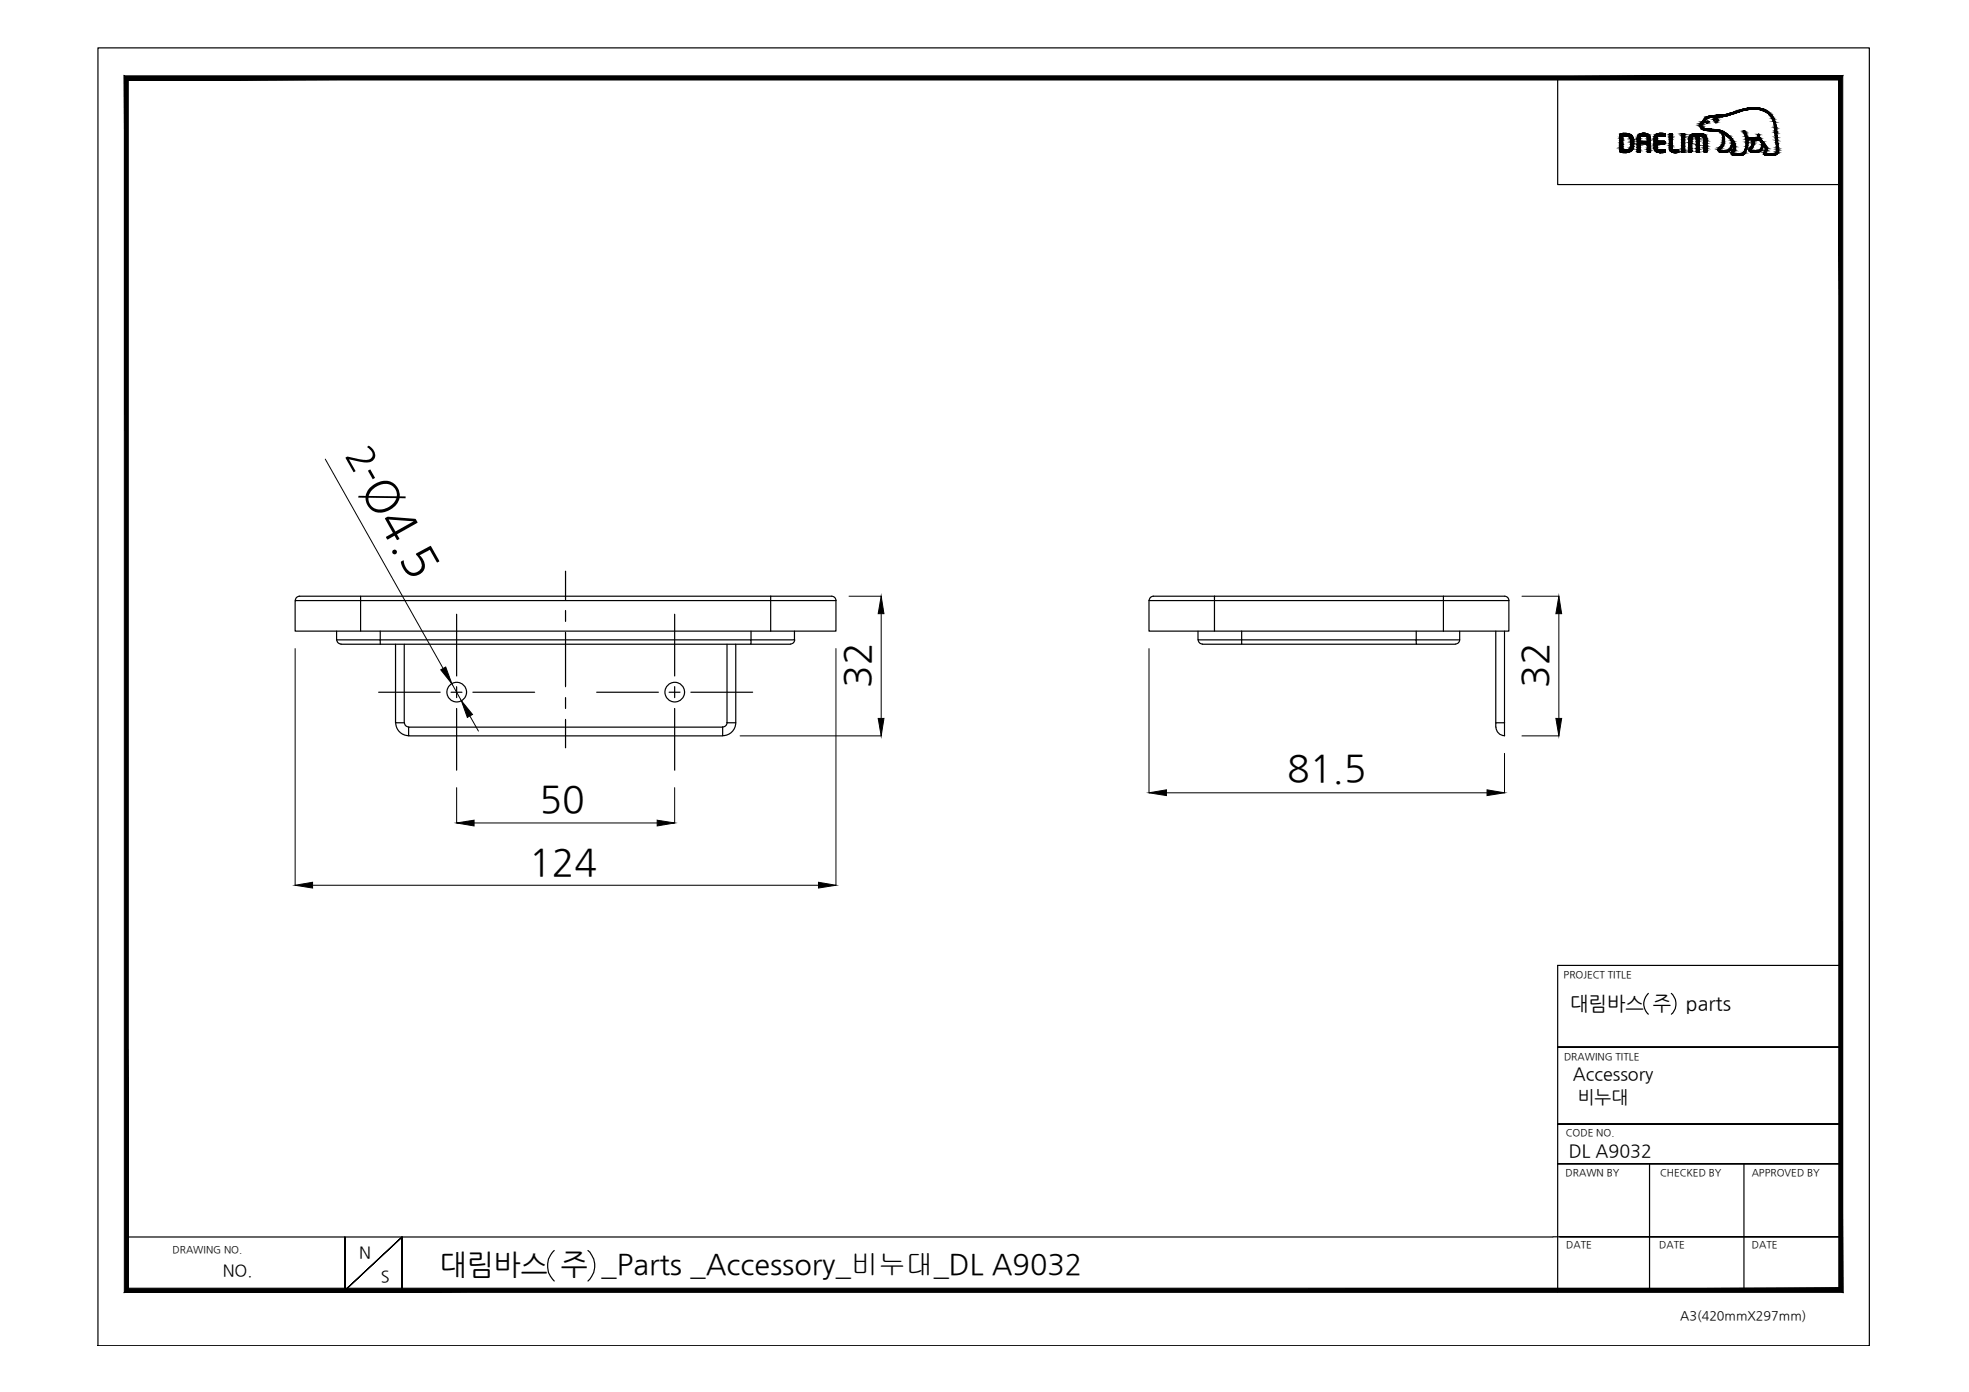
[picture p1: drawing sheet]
<svg xmlns="http://www.w3.org/2000/svg" width="420mm" height="297mm" viewBox="0 0 420 297" stroke-linecap="round" stroke-linejoin="round" font-family="sans-serif">
<defs><g id="words">
<text font-size="10" x="77" y="104.2" transform="rotate(61 77 104.2)">Ø4.5</text>
<g font-size="8">
<text x="73.8" y="97" transform="rotate(60 73.8 97)">2-</text>
<text x="185.7" y="146.8" transform="rotate(-90 185.7 146.8)">32</text>
<text x="330.3" y="146.8" transform="rotate(-90 330.3 146.8)">32</text>
<text x="274.7" y="166.6">81.5</text>
<text x="115.1" y="173.3">50</text>
<text x="112.9" y="186.6">124</text>
</g>
<text font-size="6.1" x="93.8" y="271.9">대림바스 주 _Parts _Accessory_비누대_DL A9032</text>
<g font-size="4.2">
<text x="335.1" y="215.4">대림바스 주</text>
<text x="359.8" y="215.4">parts</text>
</g>
<g font-size="3.8">
<text x="335.6" y="230.6">Accessory</text>
<text x="336.7" y="235.3">비누대</text>
<text x="334.8" y="247">DL A9032</text>
</g>
<g font-size="3.5">
<text x="76.6" y="268.5">N</text>
<text x="47.5" y="272.3">NO.</text>
<text x="81.3" y="273.6">S</text>
</g>
<text font-size="2.7" x="358.5" y="281.6">A3(420mmX297mm)</text>
<g font-size="2.1">
<text x="333.7" y="208.6">PROJECT TITLE</text>
<text x="333.7" y="226.2">DRAWING TITLE</text>
<text x="334.1" y="242.4">CODE NO.</text>
<text x="334.1" y="251">DRAWN BY</text>
<text x="354.2" y="251">CHECKED BY</text>
<text x="373.8" y="251">APPROVED BY</text>
<text x="36.8" y="267.4">DRAWING NO.</text>
<text x="334.2" y="266.4">DATE</text>
<text x="354.1" y="266.4">DATE</text>
<text x="373.8" y="266.4">DATE</text>
</g>
</g></defs>
<!-- layer: 0 -->
<g fill="none" stroke="#000" stroke-width=".25">
<path d="M20.9 10.2h378v277h-378zM332.4 16.6v22.8h60.4M368.3 32.5h.1M63 128.2h13.9v6.5h-13.9zM63 128.1a.91 .91 0 0 1 .9-.9h13v1M71.8 134.7v1.8h9.3v1M71.9 136.5a.91 .91 0 0 0 .9 .9M72.8 137.5h8.3M76.9 127.2h100.5M76.9 128.2h87.6v6.5M76.9 134.7h87.6M81.1 134.7v1.8h79.2v1h-79.2"/>
<path d="M84.4 137.5v16.7h1.9v-16.7M97.4 131.1v13.1M120.7 121.9v6M120.7 130.3v2.3M120.7 134.9v11.6M144 131.1v13.1M155.1 137.5v16.7M157 137.5v16.7h-1.9M160.3 134.7v1.8h9.2v-1.8M160.3 137.5h8.3M164.5 127.2v1h13.9M169.6 136.5a.91 .91 0 0 1-.9 .9"/>
<path d="M177.5 127.2a.91 .91 0 0 1 .9 .9M178.4 128.2v6.5h-13.9M246.1 127.2h75a.91 .91 0 0 1 .9 .9M246.1 127.2a.91 .91 0 0 0-.9 .9M255.6 134.7v1.8h9.4v1h37.2M255.7 136.5a.91 .91 0 0 0 .9 .9M256.6 137.5h8.4M259.2 127.2v1h48.8v6.5M259.2 134.7h-14v-6.5h14v6.5h48.8M265 134.7v1.8h37.2v1h8.3M302.2 134.7v1.8h9.3v-1.8M308 127.2v1h14"/>
<path d="M311.5 136.5a.91 .91 0 0 1-.9 .9M319.2 134.7v19.5M321 134.7v19.5h-1.8v1M322 128.2v6.5h-14M80.8 147.7h13.1M84.4 154.2a2.77 2.77 0 0 0 2.8 2.8M86.3 154.2a.91 .91 0 0 0 .9 .9M87.2 155.2h67v1.8h-67zM96.3 147.7h2.3M97.4 146.5v2.4M97.4 151.2v13.2M100.9 147.7h13.2"/>
<path d="M120.7 148.9v2.3M120.7 153.5v6.1M127.3 147.7h13.2M142.8 147.7h2.3M144 146.5v2.4M144 151.2v13.2M147.4 147.7h13.2M155.1 154.2a.91 .91 0 0 1-.9 .9M157 154.2a2.77 2.77 0 0 1-2.8 2.8M319.2 155.1a1.84 1.84 0 0 0 1.9 1.9M321 154.2v2.8M351.7 212a3 3 0 0 0 0 4.4"/>
<path d="M356.6 212a3 3 0 0 1 0 4.4M392.8 206h-60.4v69.7M332.4 223.4h60.4h-60.4M332.4 239.9h60.4h-60.4M332.4 248.3h60.4h-60.4M352 248.3v27M372.1 248.3v27M27 264h304.4M73.6 264v11.4l12.2-11.4-12.2 11.4zM85.8 275.4v-11.4v11.4M118.3 266.8a4.5 4.5 0 0 0 0 6.6M125.5 266.8a4.4 4.4 0 0 1 0 6.6"/>
<path d="M331.4 263.9h61.4h-59.9M341 275.3h51.8"/>
<circle cx="97.5" cy="147.7" r="2.1"/>
<circle cx="144" cy="147.7" r="2.1"/>
</g>
<g fill="#000" stroke="#000" stroke-width=".21">
<path d="M188 127.2l.6 3.8h-1.2zM332.6 127.2l.6 3.8h-1.2zM94.1 142.9l1-.6 1.3 3.6zM98.5 149.5l2.3 3-1.1 .6zM187.4 153.3h1.2l-.6 3.7zM332 153.3h1.2l-.6 3.7zM97.4 175.6l3.8-.6v1.2zM140.2 175l3.8 .6-3.8 .6zM245.2 169.2l3.7-.7v1.3zM317.3 168.5l3.7 .7-3.7 .6zM63 188.9l3.7-.6v1.2zM174.7 188.3l3.7 .6-3.7 .6z"/>
<path d="M27.4 274.9l-.9 .9 365.9-.9zM26.5 275.8l365.9-.9 .8 .9zM392.4 17.1v257.8l.8 .9zM393.2 16.2v259.6l-.8-258.7zM27.4 17.1h365l.8-.9zM26.5 16.2h366.7l-365.8 .9zM26.5 16.2l.9 258.7v-257.8zM26.5 16.2l.9 258.7-.9 .9z"/>
</g>
<g fill="none" stroke="#000" stroke-width=".21">
<path d="M69.4 98l25.2 44.6M63 138.4v50.5M178.4 138.4v50.5M181.2 127.2h6.8M188 131v22.3M245.2 138.4v30.8M324.8 127.2h7.8M332.6 131v22.3M96.4 145.9l2.1 3.6M100.3 152.8l1.8 3.2M157.9 157h30.1M324.8 157h7.8"/>
<path d="M97.4 168.1v7.5M101.2 175.6h39M144 168.1v7.5M248.9 169.2h68.4M321 160.8v8.4M66.7 188.9h108"/>
</g>
<g fill="#000" stroke="#000" stroke-width=".21">
<path d="M346.1 32.5h1.2zM346.3 28.5h.8zM346.9 32h1.4zM351 29h1zM353.5 32.4h1.9zM354.1 32.6h.3zM354.1 28.5h.4zM354.4 29.1h1zM354.6 29.1h.8zM357.2 32.6h.6zM362 28.5h.7zM362 32.5h.6z"/>
<path d="M362.7 27h.4zM363 26.2h.5zM364.2 25.9h.3zM364.7 27.9h2.5zM365.5 24.7h3.3zM365.6 24.7h3.2zM365.7 25.6h.2zM365.7 25.6h.1zM365.9 25.3h.5zM366.2 24.6h2.6zM366.1 25.2h.2zM366.3 24.6h2.5z"/>
<path d="M366.6 24.6h2.2zM374 23h.7zM374.8 29.8h.5zM375.1 29.5h.5zM375.2 28.7l.1-.1zM375.4 29.8h.4zM376.6 31.3h.4z"/>
<path d="M345.6 29h1.3zM345.6 29h1.3z"/>
<path d="M346.1 32.5l1 .1zM346.3 32.6h.8z"/>
<path d="M345.6 29.1h.7zM345.6 29.1h.7z"/>
<path d="M345.6 29.1l.7 .2v-.2zM345.6 29.1l.7 .2h-.7z"/>
<path d="M345.6 29.3h.7zM345.6 29.3h.7z"/>
<path d="M345.6 29.3l.7 .3v-.3zM345.6 29.3l.7 .3h-.7z"/>
<path d="M345.6 29.6l.7 .3v-.3zM345.6 29.6l.7 .3h-.7z"/>
<path d="M345.6 29.9l.7 .1v-.1zM345.6 29.9l.7 .1h-.7z"/>
<path d="M345.6 30l.7 .5v-.5zM345.6 30l.7 .5h-.7z"/>
<path d="M345.6 30.5l.7 .3v-.3zM345.6 30.5l.7 .3h-.7z"/>
<path d="M345.6 30.8l.7 .4v-.4zM345.6 30.8l.7 .4h-.7z"/>
<path d="M345.6 31.2h.7zM345.6 31.2h.7z"/>
<path d="M345.6 31.2l.7 .4v-.4zM345.6 31.2l.7 .4h-.7z"/>
<path d="M345.6 31.6l.7 .2v-.2zM345.6 31.6l.7 .2h-.7z"/>
<path d="M345.6 31.8h.7zM345.6 31.8h.7z"/>
<path d="M345.6 31.8l.7 .2v-.2zM345.6 31.8l.7 .2h-.7zM345.6 32h.7zM345.6 32h.7z"/>
<path d="M345.6 32h.7zM345.6 32h.7z"/>
<path d="M345.6 32h.8zM345.6 32h.8z"/>
<path d="M345.6 29h1zM345.6 29h1.3z"/>
<path d="M345.6 29h1zM345.6 29l.7 .1zM345.6 29.1h.7zM345.6 29.1h.7z"/>
<path d="M345.6 32h1.1zM345.6 32h1.1z"/>
<path d="M345.6 32h1.2zM345.6 32h1.2z"/>
<path d="M345.6 29h1.3zM345.6 29h1.3z"/>
<path d="M345.6 32h1.3zM345.6 32h1.3z"/>
<path d="M346.9 29h1.4zM346.9 29h1.4z"/>
<path d="M345.6 32h1.3zM345.6 32h1.3z"/>
<path d="M346.3 28.5h1zM346.1 28.5h1.2z"/>
<path d="M346.1 28.5h1.2zM346 28.5h1.3z"/>
<path d="M346 28.5h1.4zM345.8 28.5h1.6z"/>
<path d="M346 32.5h1.3zM346 32.5h1.3z"/>
<path d="M345.8 28.5l1.8 .1zM345.8 28.5l1.8 .1h-1.9z"/>
<path d="M345.8 32.5h1.6zM345.8 32.5h1.5z"/>
<path d="M345.7 28.6h2zM345.7 28.6h2z"/>
<path d="M345.7 32.4h1.9zM345.7 32.4l1.7 .1z"/>
<path d="M345.7 28.6l2.2 .1-.2-.1zM345.7 28.6l2.2 .1h-2.3z"/>
<path d="M345.7 32.4h2zM345.7 32.4h1.9z"/>
<path d="M345.6 32.3h2.3zM345.6 32.3h2.4z"/>
<path d="M345.6 32.3l2.1 .1 .2-.1zM345.6 32.3l2.1 .1h-2z"/>
<path d="M345.6 28.7h2.4zM345.6 28.7h2.4z"/>
<path d="M345.6 28.7l2.4 .1zM345.6 28.7l2.4 .1z"/>
<path d="M345.6 28.8l2.5 .1-.1-.1zM345.6 28.8l2.5 .1h-2.5z"/>
<path d="M345.6 32.3h2.4zM345.6 32.3h2.4z"/>
<path d="M345.6 32.1h2.5zM345.6 32.1h2.6z"/>
<path d="M345.6 32.1l2.4 .2 .1-.2zM345.6 32.1l2.4 .2h-2.4z"/>
<path d="M345.6 28.9h2.6zM345.6 28.9h2.6z"/>
<path d="M345.6 28.9l2.7 .1-.1-.1zM345.6 28.9l2.7 .1h-2.7z"/>
<path d="M346.9 29h1.4zM346.9 29h1.4z"/>
<path d="M347 29l1.3 .1zM347 29l1.3 .1z"/>
<path d="M345.6 32l2.6 .1 .1-.1zM345.6 32l2.6 .1h-2.6z"/>
<path d="M347.2 29.1h1.1zM347.2 29.1h1.1z"/>
<path d="M347 32h1.3zM346.9 32h1.4zM346.9 32h1.4z"/>
<path d="M347.4 31.9h.9zM347 32h1.3z"/>
<path d="M347.5 29.1h.9zM347.5 29.1h.9z"/>
<path d="M347.5 29.1l.9 .2v-.2zM347.5 29.1l.9 .2h-.7z"/>
<path d="M347.5 31.9h.9zM347.4 31.9h.9z"/>
<path d="M347.7 29.3l.8 .1-.1-.1zM347.7 29.3l.8 .1h-.7z"/>
<path d="M347.6 31.8h.8zM347.5 31.9h.9z"/>
<path d="M347.8 29.4l.8 .2-.1-.2zM347.8 29.4l.8 .2h-.7z"/>
<path d="M347.8 31.6h.7zM347.8 31.6h.7z"/>
<path d="M347.8 31.6l.6 .2 .1-.2zM347.8 31.6l.6 .2h-.8z"/>
<path d="M347.9 29.6l.7 .2v-.2zM347.9 29.6l.7 .2h-.7z"/>
<path d="M347.9 29.8l.7 .1v-.1zM347.9 29.8l.7 .1h-.6z"/>
<path d="M348 29.9l.6 .2v-.2zM348 29.9l.6 .2h-.6z"/>
<path d="M348 30.1l.6 .1zM348 30.1l.6 .1zM348 30.2h.6zM348 30.2h.6zM348 30.2h.6zM348 30.2h.6zM348 30.2h.6zM348 30.2h.6z"/>
<path d="M348 30.2h.6zM348 30.2h.6z"/>
<path d="M348 30.2l.6 .1zM348 30.2l.6 .1z"/>
<path d="M348 30.3l.6 .2v-.2zM348 30.3l.6 .2h-.6z"/>
<path d="M348 30.5l.6 .2v-.2zM348 30.5l.6 .2h-.6z"/>
<path d="M348 30.7h.6zM348 30.7h.6z"/>
<path d="M348 30.7l.6 .1zM348 30.7l.6 .1z"/>
<path d="M348 30.8h.6zM348 30.8h.6z"/>
<path d="M348 30.8l.6 .1zM348 30.8l.6 .1z"/>
<path d="M348 30.9l.6 .4v-.4zM348 30.9l.6 .4h-.6zM348 31.3h.6zM348 31.3h.6z"/>
<path d="M348 31.3l.5 .3 .1-.3zM348 31.3l.5 .3h-.7z"/>
<path d="M349.4 29.6h.6zM349.4 29.6h.6zM349.4 29.6h.6zM349.4 29.6h.6z"/>
<path d="M349.5 32.5h.3zM349.5 32.5h.3z"/>
<path d="M349.5 32.5h.4zM349.5 32.5h.3z"/>
<path d="M349.4 32.5h.6zM349.4 32.5h.5z"/>
<path d="M349.4 29.5l.6 .1zM349.4 29.5l.6 .1z"/>
<path d="M349.4 29.6h.6zM349.4 29.6h.6zM349.4 29.6h.6zM349.4 29.6h.6z"/>
<path d="M349.4 29.6h.6zM349.4 29.6h.6zM349.4 29.6h.6zM349.4 29.6h.6z"/>
<path d="M349.4 29.6l.6 .3v-.3zM349.4 29.6l.6 .3h-.6zM349.4 29.9h.6zM349.4 29.9h.6z"/>
<path d="M349.4 29.9l.6 .2v-.2zM349.4 29.9l.6 .2h-.6z"/>
<path d="M349.4 30.1l.6 .1zM349.4 30.1l.6 .1z"/>
<path d="M349.4 30.7l.6 .1zM349.4 30.7l.6 .1z"/>
<path d="M349.4 30.8l.6 .2v-.2zM349.4 30.8l.6 .2h-.6z"/>
<path d="M349.4 31l.6 .4v-.4zM349.4 31l.6 .4h-.6z"/>
<path d="M349.4 31.4l.6 .1zM349.4 31.4l.6 .1z"/>
<path d="M349.4 31.5l.6 .4v-.4zM349.4 31.5l.6 .4h-.6z"/>
<path d="M349.4 31.9h.6zM349.4 31.9h.6z"/>
<path d="M349.4 31.9l.6 .2v-.2zM349.4 31.9l.6 .2h-.6z"/>
<path d="M349.4 32.1l.6 .1zM349.4 32.1l.6 .1z"/>
<path d="M349.4 32.2l.6 .1zM349.4 32.2l.6 .1z"/>
<path d="M349.4 32.3h.6zM349.4 32.3h.6z"/>
<path d="M349.4 32.3l.6 .1zM349.4 32.3l.6 .1zM349.4 32.4h.6zM349.4 32.4h.6zM349.4 32.4h.6zM349.4 32.4h.6z"/>
<path d="M349.4 32.4h.6zM349.4 32.4h.6z"/>
<path d="M349.4 32.4h.6zM349.4 32.4l.6 .1z"/>
<path d="M349.4 29.3l.6 .2v-.2zM349.4 29.3l.6 .2h-.6z"/>
<path d="M349.4 29.2l.6 .1 .1-.1zM349.4 29.2l.6 .1h-.6z"/>
<path d="M349.4 29.1h.8zM349.4 29.1l.7 .1z"/>
<path d="M349.5 29.1h.9zM349.5 29.1h.7zM349.4 29.1h.8zM349.4 29.1h.8z"/>
<path d="M349.5 29h1.1zM349.5 29l.9 .1z"/>
<path d="M350.6 28.5h.3zM350.6 28.5h.3zM350.6 28.5h.3zM350.5 28.5h.4z"/>
<path d="M350.5 28.5h.6zM350.4 28.5h.7z"/>
<path d="M350.4 28.5h.8zM350.3 28.5h.9z"/>
<path d="M350.3 28.5h1.1zM350.2 28.5h1.2z"/>
<path d="M350.2 28.5l1.3 .1zM349.9 28.6h1.6z"/>
<path d="M349.9 28.6l1.9 .1zM349.8 28.7h2z"/>
<path d="M351.5 29.6h.7zM351.5 29.6h.7z"/>
<path d="M349.8 28.7l2.1 .1zM349.6 28.8h2.3z"/>
<path d="M349.6 28.8l2.4 .1-.1-.1zM349.6 28.8l2.4 .1h-2.5z"/>
<path d="M349.5 28.9l2.5 .1zM349.5 28.9l2.5 .1z"/>
<path d="M350.9 29h1.1zM350.9 29h1.1zM351 29h1z"/>
<path d="M351.1 29l.9 .1zM351.1 29l.9 .1z"/>
<path d="M351.3 29.1h.8zM351.3 29.1h.8z"/>
<path d="M351.4 29.1l.7 .2v-.2zM351.4 29.1l.7 .2h-.6z"/>
<path d="M351.6 32.5h.5zM351.6 32.5h.4z"/>
<path d="M351.5 29.3l.6 .1zM351.5 29.3l.6 .1z"/>
<path d="M351.5 29.4h.7zM351.5 29.4h.7z"/>
<path d="M351.5 29.4l.7 .2v-.2zM351.5 29.4l.7 .2h-.7zM351.5 29.6h.7zM351.5 29.6h.7z"/>
<path d="M351.5 29.6h.7zM351.5 29.6h.7z"/>
<path d="M351.5 29.6l.7 .1zM351.5 29.6l.7 .1zM351.5 29.7h.7zM351.5 29.7h.7z"/>
<path d="M351.5 29.7l.7 .2v-.2zM351.5 29.7l.7 .2h-.7z"/>
<path d="M351.5 29.9h.7zM351.5 29.9h.7z"/>
<path d="M351.5 29.9l.7 .2v-.2zM351.5 29.9l.7 .2h-.7z"/>
<path d="M351.5 30.1l.7 .1zM351.5 30.1l.7 .1z"/>
<path d="M349.4 30.2h2.8zM349.4 30.2h2.8z"/>
<path d="M349.4 30.2h2.8zM349.4 30.2h2.8z"/>
<path d="M349.4 30.2l2.8 .4v-.4zM349.4 30.2l2.8 .4h-2.8z"/>
<path d="M349.4 30.6l2.8 .1zM349.4 30.6l2.8 .1z"/>
<path d="M351.5 30.7l.7 .1zM351.5 30.7l.7 .1z"/>
<path d="M351.5 30.8l.7 .1v-.1zM351.5 30.8l.7 .1h-.7z"/>
<path d="M351.5 30.9l.7 .2v-.2zM351.5 30.9l.7 .2h-.7zM351.5 31.1h.7zM351.5 31.1h.7z"/>
<path d="M351.5 31.1l.7 .5v-.5zM351.5 31.1l.7 .5h-.7z"/>
<path d="M351.5 31.6h.7zM351.5 31.6h.7z"/>
<path d="M351.5 31.6l.7 .3v-.3zM351.5 31.6l.7 .3h-.7z"/>
<path d="M351.5 31.9l.7 .2v-.2zM351.5 31.9l.7 .2h-.7z"/>
<path d="M351.5 32.1l.7 .1zM351.5 32.1l.7 .1z"/>
<path d="M351.5 32.2l.7 .1zM351.5 32.2l.7 .1z"/>
<path d="M351.5 32.3l.7 .1zM351.5 32.3l.7 .1zM351.5 32.4h.7zM351.5 32.4h.7z"/>
<path d="M351.5 32.4h.7zM351.5 32.4h.7zM351.5 32.4h.7zM351.5 32.4h.7z"/>
<path d="M351.5 32.4h.7zM351.5 32.4l.6 .1zM351.6 32.5h.5zM351.6 32.5h.5z"/>
<path d="M353 29.1h1.2zM353 29.1h1.2z"/>
<path d="M353 29.4l.6 .1zM353 29.4l.6 .1z"/>
<path d="M353 29.5h.6zM353 29.5h.6zM353 29.5h.6zM353 29.5h.6z"/>
<path d="M353 29.5l.6 .1zM353 29.5l.6 .1z"/>
<path d="M353 29.6h.6zM353 29.6h.6z"/>
<path d="M353 29.6h.6zM353 29.6h.6z"/>
<path d="M353 29.6l.6 .3v-.3zM353 29.6l.6 .3h-.6z"/>
<path d="M353 29.9l.6 .1v-.1zM353 29.9l.6 .1h-.6z"/>
<path d="M353 30l.6 .1zM353 30l.6 .1z"/>
<path d="M353 30.1l.6 .1zM353 30.1l.6 .1z"/>
<path d="M353 30.7l.6 .1zM353 30.7l.6 .1z"/>
<path d="M353 30.8l.6 .2v-.2zM353 30.8l.6 .2h-.6z"/>
<path d="M353 31l.6 .1v-.1zM353 31l.6 .1h-.6z"/>
<path d="M353 31.1l.6 .2v-.2zM353 31.1l.6 .2h-.6z"/>
<path d="M353 31.3l.6 .1zM353 31.3l.6 .1z"/>
<path d="M353 31.4l.6 .1zM353 31.4l.6 .1z"/>
<path d="M353 31.5h.6zM353 31.5h.6zM353 31.5h.6zM353 31.5h.6z"/>
<path d="M353 31.5l.6 .1v-.1zM353 31.5l.6 .1h-.6z"/>
<path d="M353 31.6l.6 .2v-.2zM353 31.6l.6 .2h-.6z"/>
<path d="M353 29.2h.6zM353 29.2h.7z"/>
<path d="M353 29.2l.6 .2v-.2zM353 29.2l.6 .2h-.6z"/>
<path d="M353 31.8h.7zM353 31.8h.7z"/>
<path d="M353 31.8l.8 .1zM353 31.8l.8 .1z"/>
<path d="M353 29.1h.7zM353 29.1l.7 .1z"/>
<path d="M353.7 32.5h1.7zM353.8 32.5h1.6zM353.8 32.5h1.6zM353.8 32.5h1.6zM353.8 32.5h1.6z"/>
<path d="M353 31.9l.9 .1zM353 31.9l.9 .1z"/>
<path d="M353 29.1h.9zM353 29.1h1.1z"/>
<path d="M353 29.1h.9zM353 29.1h.7z"/>
<path d="M353 29.1h1.1zM353 29.1h1.2z"/>
<path d="M353 32h1.1zM353 32h1.1z"/>
<path d="M354.1 32.6h.3zM354.2 32.6h.2z"/>
<path d="M353 32h1.2zM353 32h1.2zM353 32h1.2zM353 32h1.2z"/>
<path d="M354.1 32.6h.3zM354.1 32.6h.4z"/>
<path d="M354.1 28.5h.8zM354 28.5h.9z"/>
<path d="M354 28.5h1.2zM353.8 28.5h1.4zM353.8 28.5h1.4zM353.8 28.5h1.4z"/>
<path d="M354.1 32.6h.8zM354.1 32.6h.4z"/>
<path d="M353 30.7h2.2zM353 30.7h2.2z"/>
<path d="M353 30.2h2.2zM353 30.2h2.2z"/>
<path d="M353 30.7h2.2zM353 30.7h2.2z"/>
<path d="M353.8 28.5h1.5zM353.8 28.5h1.5z"/>
<path d="M353 30.2h2.2zM353 30.2h2.2z"/>
<path d="M353 30.2h2.3zM353 30.2h2.3z"/>
<path d="M353.9 32.5h1.3zM353.9 32.5l1 .1z"/>
<path d="M353.9 32.5h1.4zM353.9 32.5h1.3z"/>
<path d="M355.2 29.1h.1zM354.6 29.1h.7z"/>
<path d="M353 30.2l2.4 .1zM353 30.2l2.4 .1z"/>
<path d="M353 30.7h2.3zM353 30.7h2.2z"/>
<path d="M353.8 32.5h1.5zM353.8 32.5h1.5z"/>
<path d="M353.8 28.5h1.6zM353.8 28.5h1.6z"/>
<path d="M353.8 28.5h1.6zM353.7 28.5h1.7z"/>
<path d="M353.7 28.5l1.7 .1zM353.5 28.6h1.9z"/>
<path d="M353.5 28.6h1.9zM353.5 28.6h1.9z"/>
<path d="M353.5 28.6l1.9 .1zM353.3 28.7h2.1z"/>
<path d="M353.3 28.7l2.1 .1v-.1zM353.3 28.7l2.1 .1h-2.2z"/>
<path d="M353.2 28.8l2.2 .1zM353.1 28.9h2.3z"/>
<path d="M353.1 28.9l2.3 .1zM353.1 28.9l2.3 .1z"/>
<path d="M353.1 29l2.3 .1zM353.1 29l2.3 .1zM353 29.1h2.4zM353 29.1h2.4z"/>
<path d="M354.2 29.1h1.2zM354.2 29.1h1.2z"/>
<path d="M354.2 29.1h1.2zM354.2 29.1h1.2zM354.4 29.1h1z"/>
<path d="M353 30.3l2.4 .1zM353 30.3l2.4 .1z"/>
<path d="M353 30.4l2.4 .1v-.1zM353 30.4l2.4 .1h-2.4z"/>
<path d="M353 30.5l2.4 .1zM353 30.5l2.4 .1z"/>
<path d="M353 30.6h2.4zM353 30.6l2.3 .1z"/>
<path d="M353 32h2.4zM353 32h2.4z"/>
<path d="M353 32l2.4 .1zM353 32l2.4 .1z"/>
<path d="M353.1 32.1l2.3 .1v-.1zM353.1 32.1l2.3 .1h-2.2z"/>
<path d="M353.2 32.2l2.2 .1zM353.2 32.2l2.2 .1z"/>
<path d="M353.3 32.3l2.1 .1v-.1zM353.3 32.3l2.1 .1h-1.9zM353.5 32.4h1.9z"/>
<path d="M353.5 32.4l1.9 .1zM353.5 32.4l1.9 .1zM353.7 32.5h1.7z"/>
<path d="M353.8 32.5h1.6zM353.8 32.5h1.5z"/>
<path d="M356.4 28.5h.3zM356.4 28.5h.3z"/>
<path d="M356.4 28.5h.4zM356.3 28.5h.5z"/>
<path d="M356.3 28.5l.5 .1zM356.3 28.5l.5 .1z"/>
<path d="M356.3 28.6h.6zM356.3 28.6h.6z"/>
<path d="M356.2 28.6l.7 .1zM356.2 28.6l.7 .1zM356.2 28.7h.7zM356.2 28.7h.7z"/>
<path d="M356.2 28.7l.7 .1v-.1zM356.2 28.7l.7 .1h-.7zM356.2 28.8h.7zM356.2 28.8h.7z"/>
<path d="M356.2 28.8l.7 .2v-.2zM356.2 28.8l.7 .2h-.7z"/>
<path d="M356.2 29l.7 .1zM356.2 29l.7 .1z"/>
<path d="M356.2 29.1l.7 .3v-.3zM356.2 29.1l.7 .3h-.7z"/>
<path d="M356.2 29.4h.7zM356.2 29.4h.7z"/>
<path d="M356.2 29.4l.7 .4v-.4zM356.2 29.4l.7 .4h-.7z"/>
<path d="M356.2 29.8l.7 .1zM356.2 29.8l.7 .1z"/>
<path d="M356.2 29.9l.7 .7v-.7zM356.2 29.9l.7 .7h-.7z"/>
<path d="M356.2 30.6l.7 .1zM356.2 30.6l.7 .1z"/>
<path d="M356.2 30.7l.7 .3v-.3zM356.2 30.7l.7 .3h-.7z"/>
<path d="M356.2 31l.7 .1zM356.2 31l.7 .1z"/>
<path d="M356.2 31.1l.7 .2v-.2zM356.2 31.1l.7 .2h-.7z"/>
<path d="M356.2 31.3l.7 .1zM356.2 31.3l.7 .1z"/>
<path d="M356.2 31.4l.7 .1zM356.2 31.4l.7 .1z"/>
<path d="M356.2 31.5h.7zM356.2 31.5h.7z"/>
<path d="M356.2 31.5l.7 .1zM356.2 31.5l.7 .1zM356.2 31.6h.7zM356.2 31.6h.7z"/>
<path d="M356.2 31.6h.7zM356.2 31.6h.7zM356.2 31.6h.7zM356.2 31.6h.7z"/>
<path d="M356.2 31.6l.7 .1v-.1zM356.2 31.6l.7 .1h-.7z"/>
<path d="M356.2 31.7l.7 .1v-.1zM356.2 31.7l.7 .1h-.6z"/>
<path d="M356.3 31.8h.6zM356.3 31.8h.6z"/>
<path d="M356.3 31.8l.7 .1zM356.3 31.8l.7 .1z"/>
<path d="M356.3 31.9l.9 .1zM356.3 31.9l.9 .1z"/>
<path d="M357.2 32.6h.5zM357.4 32.6h.3z"/>
<path d="M356.3 32h1.1zM356.3 32h1.1z"/>
<path d="M356.3 32h1.1zM356.3 32h1.1z"/>
<path d="M357.1 32.6h.8zM357.1 32.6h.7z"/>
<path d="M357 32.5h1zM357 32.5l.9 .1z"/>
<path d="M357 32.5h1.1zM357 32.5h1z"/>
<path d="M356.3 32h1.9zM356.3 32h1.9z"/>
<path d="M356.3 32l1.9 .1zM356.3 32l1.9 .1z"/>
<path d="M356.3 32.1h1.9zM356.3 32.1h1.9z"/>
<path d="M356.3 32.1l1.9 .1zM356.3 32.1l1.9 .1z"/>
<path d="M356.4 32.2l1.8 .1v-.1zM356.4 32.2l1.8 .1h-1.7z"/>
<path d="M356.5 32.3l1.7 .1zM356.5 32.3l1.7 .1z"/>
<path d="M356.6 32.4l1.6 .1zM356.6 32.4l1.6 .1zM356.8 32.5h1.4zM356.8 32.5h1.4z"/>
<path d="M356.8 32.5h1.4zM356.8 32.5h1.4zM356.9 32.5h1.3zM356.9 32.5h1.3z"/>
<path d="M356.9 32.5h1.3zM356.9 32.5h1.2z"/>
<path d="M359 28.5h.4zM358.9 28.5h.5zM358.9 28.5h.5zM358.9 28.5h.5z"/>
<path d="M358.9 28.5l.6 .2-.1-.2zM358.9 28.5l.6 .2h-.7z"/>
<path d="M358.9 32.5h.5zM358.9 32.5h.4z"/>
<path d="M358.8 28.7h.7zM358.8 28.7h.7zM358.8 28.7h.7zM358.8 28.7h.7z"/>
<path d="M358.8 28.7l.7 .1v-.1zM358.8 28.7l.7 .1h-.7zM358.8 28.8h.7zM358.8 28.8h.7z"/>
<path d="M358.8 28.8l.7 .2v-.2zM358.8 28.8l.7 .2h-.7zM358.8 29h.7zM358.8 29h.7z"/>
<path d="M358.8 29l.7 .3v-.3zM358.8 29l.7 .3h-.7zM358.8 29.3h.7zM358.8 29.3h.7z"/>
<path d="M358.8 29.3l.7 .5v-.5zM358.8 29.3l.7 .5h-.7zM358.8 29.8h.7zM358.8 29.8h.7z"/>
<path d="M358.8 29.8l.7 .7v-.7zM358.8 29.8l.7 .7h-.7zM358.8 30.5h.7zM358.8 30.5h.7z"/>
<path d="M358.8 30.5l.7 .7v-.7zM358.8 30.5l.7 .7h-.7zM358.8 31.2h.7zM358.8 31.2h.7z"/>
<path d="M358.8 31.2l.7 .6v-.6zM358.8 31.2l.7 .6h-.7zM358.8 31.8h.7zM358.8 31.8h.7z"/>
<path d="M358.8 31.8l.7 .2v-.2zM358.8 31.8l.7 .2h-.7zM358.8 32h.7zM358.8 32h.7z"/>
<path d="M358.8 32l.7 .2v-.2zM358.8 32l.7 .2h-.7zM358.8 32.2h.7zM358.8 32.2h.7z"/>
<path d="M358.8 32.2l.7 .1v-.1zM358.8 32.2l.7 .1h-.7zM358.8 32.3h.7zM358.8 32.3h.7z"/>
<path d="M358.8 32.3l.7 .1zM358.8 32.3l.7 .1z"/>
<path d="M358.8 32.4l.6 .1 .1-.1zM358.8 32.4l.6 .1h-.5zM358.9 32.5h.5zM358.9 32.5h.5z"/>
<path d="M360.5 32.5h.3zM360.5 32.5h.4z"/>
<path d="M360.5 32.5h.3zM360.5 32.5h.3z"/>
<path d="M360.4 32.4h.6zM360.4 32.4h.6z"/>
<path d="M360.4 32.4h.6zM360.4 32.4l.5 .1z"/>
<path d="M360.4 29.7l.6 .1zM360.4 29.7l.6 .1z"/>
<path d="M360.4 29.8l.6 .3v-.3zM360.4 29.8l.6 .3h-.7z"/>
<path d="M360.3 30.1h.7zM360.3 30.1h.7z"/>
<path d="M360.3 30.1l.7 .1zM360.3 30.1l.7 .1z"/>
<path d="M360.3 30.2h.7zM360.3 30.2h.7z"/>
<path d="M360.3 30.2h.7zM360.3 30.2h.7z"/>
<path d="M360.3 30.2l.7 .1zM360.3 30.2l.7 .1z"/>
<path d="M360.3 30.3l.7 .1v-.1zM360.3 30.3l.7 .1h-.7z"/>
<path d="M360.3 30.4l.7 .1zM360.3 30.4l.7 .1z"/>
<path d="M360.3 30.5l.7 .1v-.1zM360.3 30.5l.7 .1h-.7z"/>
<path d="M360.3 30.6l.7 .1zM360.3 30.6l.7 .1z"/>
<path d="M360.3 30.7l.7 .9v-.9zM360.3 30.7l.7 .9h-.7zM360.3 31.6h.7zM360.3 31.6h.7z"/>
<path d="M360.3 31.6l.7 .5v-.5zM360.3 31.6l.7 .5h-.7zM360.3 32.1h.7zM360.3 32.1h.7z"/>
<path d="M360.3 32.1l.7 .1v-.1zM360.3 32.1l.7 .1h-.7zM360.3 32.2h.7zM360.3 32.2h.7z"/>
<path d="M360.3 32.2l.7 .1zM360.3 32.2l.7 .1zM360.3 32.3h.7zM360.3 32.3h.7z"/>
<path d="M360.3 32.3h.7zM360.3 32.3l.7 .1z"/>
<path d="M360.4 29.5h.6zM360.4 29.5h.6z"/>
<path d="M360.4 29.5l.6 .2v-.2zM360.4 29.5l.6 .2h-.6z"/>
<path d="M360.5 29.3l.5 .2 .2-.2zM360.5 29.3l.5 .2h-.6z"/>
<path d="M360.5 29.1l.7 .2 .1-.2zM360.5 29.1l.7 .2h-.7z"/>
<path d="M360.5 29.1h1zM360.5 29.1h1z"/>
<path d="M360.5 29.1h1zM360.5 29.1h.8z"/>
<path d="M360.5 29.1h1.4zM360.5 29.1h1.4z"/>
<path d="M360.5 29.1h1.4zM360.5 29.1h1z"/>
<path d="M361.9 29.1h2.2zM361.9 29.1h2.2z"/>
<path d="M362 29.1h.7zM362 29.1h.7z"/>
<path d="M362 32.3h.6zM362 32.3h.6z"/>
<path d="M362.1 32.5h.5zM362.1 32.5h.3z"/>
<path d="M362 29.1l.6 .1zM362 29.1l.6 .1z"/>
<path d="M362 29.2l.6 .1zM362 29.2l.6 .1z"/>
<path d="M362 29.3l.6 .1zM362 29.3l.6 .1z"/>
<path d="M362 29.4l.6 .1v-.1zM362 29.4l.6 .1h-.6z"/>
<path d="M362 29.5l.6 .1zM362 29.5l.6 .1z"/>
<path d="M362 29.6l.6 .2v-.2zM362 29.6l.6 .2h-.6z"/>
<path d="M362 29.8l.6 .4v-.4zM362 29.8l.6 .4h-.6z"/>
<path d="M362 30.2l.6 .1v-.1zM362 30.2l.6 .1h-.6z"/>
<path d="M362 30.3l.6 .6v-.6zM362 30.3l.6 .6h-.6z"/>
<path d="M362 30.9l.6 .1v-.1zM362 30.9l.6 .1h-.6z"/>
<path d="M362 31l.6 .6v-.6zM362 31l.6 .6h-.6z"/>
<path d="M362 31.6l.6 .1v-.1zM362 31.6l.6 .1h-.6z"/>
<path d="M362 31.7l.6 .2v-.2zM362 31.7l.6 .2h-.6z"/>
<path d="M362 31.9l.6 .1v-.1zM362 31.9l.6 .1h-.6z"/>
<path d="M362 32l.6 .1v-.1zM362 32l.6 .1h-.6z"/>
<path d="M362 32.1l.6 .1zM362 32.1l.6 .1z"/>
<path d="M362 32.2l.6 .1zM362 32.2l.6 .1z"/>
<path d="M362 32.3l.6 .1zM362 32.3l.6 .1zM362 32.4h.6zM362 32.4h.6z"/>
<path d="M362 32.4h.6zM362 32.4h.6z"/>
<path d="M362 32.4h.6zM362 32.4l.6 .1zM362 32.5h.6z"/>
<path d="M362 29.1h.7zM362 29.1h.6z"/>
<path d="M362 28.5h1.1zM361.5 28.5h1.6z"/>
<path d="M362.7 26.7l.4 .1zM362.7 26.7l.4 .1z"/>
<path d="M362.7 26.8l.4 .1zM362.7 26.8l.4 .1z"/>
<path d="M362.7 26.9l.4 .1zM362.7 26.9l.4 .1zM362.7 27h.4z"/>
<path d="M361.5 28.5h1.7zM361.5 28.5h1.7z"/>
<path d="M362.8 27l.4 .1-.1-.1zM362.8 27l.4 .1h-.4z"/>
<path d="M362.8 26.6h.4zM362.8 26.6h.4z"/>
<path d="M362.8 26.6l.3 .1 .1-.1zM362.8 26.6l.3 .1h-.4z"/>
<path d="M361.4 28.5l2.1 .1zM361 28.6h2.5z"/>
<path d="M362.8 26.5h.4zM362.8 26.5l.4 .1z"/>
<path d="M362.8 27.1h.5zM362.8 27.1h.5z"/>
<path d="M362.8 27.1l.7 .2zM362.8 27.1l.7 .2h-.6z"/>
<path d="M362.9 26.4h.4zM362.9 26.4l.3 .1z"/>
<path d="M363.4 25.8h.4zM363.4 25.8h.4zM363.4 25.8h.4z"/>
<path d="M363 26.2l.3 .2 .2-.2zM363 26.2l.3 .2h-.4z"/>
<path d="M362.9 27.3h.6zM362.9 27.3h.6z"/>
<path d="M363 27.3l.7 .1zM363 27.3l.7 .1z"/>
<path d="M361 28.6l2.6 .1zM361 28.6l2.6 .1z"/>
<path d="M363.1 26.1l.4 .1 .1-.1zM363.1 26.1l.4 .1h-.5zM363 26.2h.5z"/>
<path d="M363.6 29.6h.6zM363.6 29.6h.6z"/>
<path d="M363.6 32.4h.7zM363.6 32.4h.7z"/>
<path d="M363.2 26h.4zM363.2 26l.4 .1h-.5z"/>
<path d="M361 28.7l2.9 .1-.3-.1zM360.7 28.8l.3-.1 2.9 .1z"/>
<path d="M363.3 25.9l.4 .1zM363.3 25.9l.4 .1zM363.2 26h.5zM363.2 26h.5z"/>
<path d="M363.2 26h.5zM363.2 26h.4z"/>
<path d="M363.3 25.9h.4zM363.3 25.9h.4zM363.3 25.9h.4zM363.3 25.9h.4zM363.3 25.9h.4zM363.3 25.9h.4zM363.3 25.9h.4zM363.3 25.9h.4z"/>
<path d="M363 27.4h.8zM363 27.4h.8z"/>
<path d="M363.4 25.8h.4zM363.4 25.8h.4z"/>
<path d="M363.4 25.8h.4zM363.4 25.8h.4zM363.4 25.8h.4zM363.4 25.8h.4z"/>
<path d="M363.4 25.8h.4zM363.4 25.8h.4z"/>
<path d="M363.3 25.8h.5zM363.3 25.8l.4 .1z"/>
<path d="M363.1 27.4l.9 .1zM363.1 27.4l.9 .1z"/>
<path d="M363.4 25.7h.4zM363.4 25.7h.4z"/>
<path d="M363.4 25.7h.4zM363.4 25.7l.4 .1zM363.4 25.8h.4z"/>
<path d="M360.7 28.8h3.2zM360.7 28.8h3.2z"/>
<path d="M360.7 28.8l3.4 .3-.2-.3zM360.7 28.8l3.4 .3h-3.6z"/>
<path d="M363.2 27.5h.9zM363.2 27.5h.9z"/>
<path d="M361.9 29.1h2.2zM361.9 29.1h2.2zM362 29.1h2.1zM362 29.1h2.1z"/>
<path d="M362.7 29.1h1.4zM362.7 29.1h1.4z"/>
<path d="M362.7 29.1h1.4zM362.7 29.1h1.4z"/>
<path d="M362.9 29.1h1.2zM362.9 29.1h1.2z"/>
<path d="M363.6 25.4h.5zM363.6 25.4h.5z"/>
<path d="M363.6 25.4l.2 .3 .3-.3zM363.6 25.4l.2 .3h-.4z"/>
<path d="M363.2 27.5h.9zM363.2 27.5h.9zM363.2 27.5h.9zM363.2 27.5h.9z"/>
<path d="M363.2 29.1l.9 .1zM363.2 29.1l.9 .1z"/>
<path d="M364.1 25.9h.5zM364.1 25.9h.5zM364.1 25.9h.5z"/>
<path d="M363.3 29.2h.8zM363.3 29.2h.8z"/>
<path d="M363.4 29.2l.8 .2-.1-.2zM363.4 29.2l.8 .2z"/>
<path d="M363.8 32.5h.3zM363.8 32.5h.2z"/>
<path d="M363.5 29.4l.7 .2v-.2zM363.5 29.4l.7 .2h-.6z"/>
<path d="M363.2 27.5h1zM363.2 27.5h1z"/>
<path d="M364.2 26.3h.1zM364.2 26.3h.1z"/>
<path d="M363.6 29.6l.7 .3-.1-.3zM363.6 29.6l.7 .3h-.7z"/>
<path d="M363.6 32.4h.6zM363.6 32.4l.5 .1z"/>
<path d="M363.6 29.9l.7 .2v-.2zM363.6 29.9l.7 .2h-.7z"/>
<path d="M363.6 30.1h.7zM363.6 30.1h.7z"/>
<path d="M363.6 30.1l.7 .1zM363.6 30.1l.7 .1z"/>
<path d="M363.6 30.2h.7zM363.6 30.2h.7z"/>
<path d="M363.6 30.2l.7 .1zM363.6 30.2l.7 .1z"/>
<path d="M363.6 30.3l.7 .1zM363.6 30.3l.7 .1z"/>
<path d="M363.6 30.4l.7 .2v-.2zM363.6 30.4l.7 .2h-.7z"/>
<path d="M363.6 30.6l.7 .1v-.1zM363.6 30.6l.7 .1h-.7z"/>
<path d="M363.6 30.7l.7 .3v-.3zM363.6 30.7l.7 .3h-.7z"/>
<path d="M363.6 31l.7 .2v-.2zM363.6 31l.7 .2h-.7z"/>
<path d="M363.6 31.2l.7 .4v-.4zM363.6 31.2l.7 .4h-.7z"/>
<path d="M363.6 31.6l.7 .1v-.1zM363.6 31.6l.7 .1h-.7z"/>
<path d="M363.6 31.7l.7 .3v-.3zM363.6 31.7l.7 .3h-.7z"/>
<path d="M363.6 32l.7 .1v-.1zM363.6 32l.7 .1h-.7z"/>
<path d="M363.6 32.1l.7 .1zM363.6 32.1l.7 .1z"/>
<path d="M363.6 32.2l.7 .1zM363.6 32.2l.7 .1z"/>
<path d="M363.6 32.3h.7zM363.6 32.3h.7z"/>
<path d="M363.6 32.3l.7 .1zM363.6 32.3l.7 .1z"/>
<path d="M363.6 32.4h.7zM363.6 32.4h.7z"/>
<path d="M363.6 32.4h.7zM363.6 32.4h.6z"/>
<path d="M364.2 26.2h.2zM364.2 26.2l.1 .1zM364.2 26.3h.1z"/>
<path d="M363.2 27.5h1.2zM363.2 27.5h1.2z"/>
<path d="M363.2 27.5h1.4zM363.2 27.5h1.4z"/>
<path d="M363.8 25.2l.3 .2 .4-.2zM363.8 25.2l.3 .2h-.5z"/>
<path d="M364.1 26.2h.4zM364.1 26.2h.3zM364.2 26.2h.2zM364.2 26.2h.2z"/>
<path d="M364.2 25.9h.4zM364.2 25.9h.4zM364.1 25.9h.5z"/>
<path d="M364.1 26.1h.4zM364.1 26.1l.4 .1z"/>
<path d="M364.1 26h.5zM364.1 26l.4 .1z"/>
<path d="M364.1 25.9h.5zM364.1 25.9h.5zM364.1 25.9h.5zM364.1 25.9h.5z"/>
<path d="M364.1 25.9l.5 .1zM364.1 25.9l.5 .1z"/>
<path d="M364.1 26h.5zM364.1 26h.5zM364.1 26h.5zM364.1 26h.5zM364.1 26h.5zM364.1 26h.5z"/>
<path d="M364.1 26h.5zM364.1 26h.5zM364.1 26h.5zM364.1 26h.5z"/>
<path d="M363.2 27.5h1.5zM363.2 27.5h1.5z"/>
<path d="M363.2 27.5h1.6zM363.2 27.5h1.6z"/>
<path d="M363.2 27.5l1.6 .1zM363.2 27.5l1.6 .1z"/>
<path d="M363.2 27.6h1.7zM363.2 27.6h1.7z"/>
<path d="M364.1 25l.4 .2 .4-.2zM363.8 25.2l.3-.2 .4 .2zM363.8 25.2h.7zM363.8 25.2h.7z"/>
<path d="M363.3 27.6h2zM363.3 27.6h2z"/>
<path d="M364.1 25h1zM364.1 25h.8z"/>
<path d="M363.3 27.6l2.8 .1zM363.3 27.6l2.8 .1z"/>
<path d="M364.2 25h1.3zM364.2 25h1.4z"/>
<path d="M364.2 25h1.3zM364.1 25h1z"/>
<path d="M365.7 24.7h3.1zM365.6 24.7h3.2zM365.6 24.7h3.2zM365.6 24.7h3.2z"/>
<path d="M364.2 24.9h1.5zM364.2 24.9h1.8z"/>
<path d="M364.2 24.9h1.5zM364.2 24.9l1.4 .1zM364.2 25h1.4zM364.2 25h1.4z"/>
<path d="M365.7 25.5l.2 .1zM365.7 25.5l.2 .1z"/>
<path d="M364.2 24.9h1.8zM364.2 24.9h1.9z"/>
<path d="M365.7 25.5h.3zM365.7 25.5h.2z"/>
<path d="M364.2 24.9h1.9zM364.2 24.9h2z"/>
<path d="M365.7 25.5h.4zM365.7 25.5h.3zM365.7 25.5h.3zM365.7 25.5h.3z"/>
<path d="M366.1 26.2h.1zM366.1 26.2h.1z"/>
<path d="M363.4 27.7h2.7zM363.4 27.7h2.7z"/>
<path d="M363.4 27.7h3.1zM363.4 27.7h3.1z"/>
<path d="M365.7 25.4h.4zM365.7 25.4l.4 .1z"/>
<path d="M366.1 25.2h.2zM366 25.2h.3z"/>
<path d="M366.3 25.5h.2zM366.3 25.5h.2z"/>
<path d="M366 26l.3 .1zM366 26l.3 .1z"/>
<path d="M366.1 26.1h.2zM366.1 26.1l.1 .1zM366.1 26.2h.1z"/>
<path d="M366 25.2l.4 .1zM365.9 25.3h.5zM365.9 25.3h.5z"/>
<path d="M366.1 26h.3zM366 26h.3z"/>
<path d="M365.9 25.3l.6 .1zM365.8 25.4h.7z"/>
<path d="M366.1 26h.3zM366.1 26h.3z"/>
<path d="M365.8 25.4h.7zM365.7 25.4h.8z"/>
<path d="M363.5 27.7h3.1zM363.5 27.7h3.1zM363.6 27.7h3zM363.6 27.7h3z"/>
<path d="M366.1 25.4l.4 .1zM366.1 25.4l.4 .1z"/>
<path d="M366.2 25.5h.3zM366.2 25.5h.3z"/>
<path d="M366.3 25.5l.3 .1zM366.3 25.5l.3 .1zM366.3 25.6h.3zM366.3 25.6h.3z"/>
<path d="M366.3 25.8h.2zM366.3 25.8h.2z"/>
<path d="M366.3 25.8l.1 .2 .1-.2zM366.3 25.8l.1 .2h-.3z"/>
<path d="M366.3 25.6l.3 .1zM366.3 25.6l.3 .1z"/>
<path d="M366.3 25.7h.3zM366.3 25.7l.2 .1z"/>
<path d="M363.6 27.7h3.1zM363.6 27.7h3.1z"/>
<path d="M363.6 27.7l3.3 .1zM363.6 27.7l3.3 .1z"/>
<path d="M364.2 24.9h2.7zM364.2 24.9h2z"/>
<path d="M363.8 27.8h3.3zM363.8 27.8h3.3zM364 27.8h3.1zM364 27.8h3.1z"/>
<path d="M366.6 31.9l.4 .1zM366.6 31.9l.4 .1z"/>
<path d="M366.6 32l.4 .1zM366.6 32l.4 .1z"/>
<path d="M366.6 32.1h.4zM366.6 32.1h.4z"/>
<path d="M366.6 31.8h.4zM366.6 31.8l.4 .1z"/>
<path d="M366.6 32.1h.5zM366.6 32.1h.5z"/>
<path d="M366.7 31.8h.4zM366.7 31.8h.4z"/>
<path d="M366.7 31.8h.4zM366.7 31.8h.4z"/>
<path d="M366.7 31.8h.4zM366.7 31.8h.3z"/>
<path d="M364 27.8h3.1zM364 27.8h3.1z"/>
<path d="M364.1 27.8l3 .1zM364.1 27.8l3 .1z"/>
<path d="M364.2 27.9h3zM364.2 27.9h3z"/>
<path d="M366.6 32.1h.5zM366.6 32.1h.5z"/>
<path d="M367.1 32.5h1.2zM367.1 32.5h1.2z"/>
<path d="M364.4 27.9h2.8zM364.4 27.9h2.8z"/>
<path d="M364.6 27.9h2.6zM364.6 27.9h2.6zM364.7 27.9h2.5z"/>
<path d="M364.7 27.9h2.5zM364.7 27.9h2.5z"/>
<path d="M364.8 27.9l2.6 .1zM364.8 27.9l2.6 .1z"/>
<path d="M366.8 31.6l.3 .2 .1-.2zM366.8 31.6l.3 .2h-.4z"/>
<path d="M366.9 31.5h.5zM366.9 31.5h.5z"/>
<path d="M366.9 31.5l.5 .1zM366.9 31.5l.5 .1z"/>
<path d="M366.9 31.6h.5zM366.8 31.6h.4zM366.8 31.6h.4zM366.8 31.6h.4z"/>
<path d="M365.8 28h1.7zM365.8 28h1.7z"/>
<path d="M367 31.5h.4zM367 31.5h.4z"/>
<path d="M367.5 28.4h.2zM367.5 28.4h.2z"/>
<path d="M366.3 28h1.3zM366.3 28h1.3z"/>
<path d="M366.5 28h1.2zM366.5 28h1.2z"/>
<path d="M367.2 31.3h.4zM367.1 31.3h.5z"/>
<path d="M367.1 31.3l.3 .2 .2-.2zM367.1 31.3l.3 .2h-.4z"/>
<path d="M367.6 30.2h.3zM367.6 30.2h.3z"/>
<path d="M366.6 28l1.2 .1zM366.6 28l1.2 .1z"/>
<path d="M364.3 24.9h3.4zM364.2 24.9h2.7z"/>
<path d="M367.3 31.1l.3 .2 .1-.2zM367.3 31.1l.3 .2h-.4z"/>
<path d="M367.7 28.4h.6zM367.7 28.4h.6z"/>
<path d="M367.5 28.4l.2 .1zM367.5 28.4l.2 .1zM367.5 28.5h.2zM367.5 28.5h.2zM367.5 28.5h.2zM367.5 28.5h.2zM367.5 28.5h.2zM367.5 28.5h.2z"/>
<path d="M367.5 28.5h.2zM367.5 28.5h.2z"/>
<path d="M367.5 28.5l.3 .1zM367.5 28.5l.3 .1z"/>
<path d="M367.4 31l.3 .1v-.1zM367.4 31l.3 .1h-.4z"/>
<path d="M364.3 24.9h3.5zM364.3 24.9h3.4z"/>
<path d="M367.8 28.5h.5zM367.8 28.5h.5z"/>
<path d="M367.5 28.6l.3 .4v-.4zM367.5 28.6l.3 .4h-.2z"/>
<path d="M366.9 28.1l1 .1zM366.9 28.1l1 .1z"/>
<path d="M367.6 29l.3 .1zM367.6 29l.3 .1z"/>
<path d="M367.5 30.7l.3 .1zM367.5 30.7l.3 .1z"/>
<path d="M367.5 30.8l.2 .2 .1-.2zM367.5 30.8l.2 .2h-.3z"/>
<path d="M367.6 29.1l.3 .3v-.3zM367.6 29.1l.3 .3h-.3z"/>
<path d="M367.6 30.5l.2 .2 .1-.2zM367.6 30.5l.2 .2h-.3z"/>
<path d="M367.1 28.2l.9 .1zM367.1 28.2l.9 .1z"/>
<path d="M367.6 29.4l.3 .2v-.2zM367.6 29.4l.3 .2h-.3z"/>
<path d="M367.6 29.6l.3 .3v-.3zM367.6 29.6l.3 .3h-.3zM367.6 29.9h.3zM367.6 29.9h.3z"/>
<path d="M367.6 29.9h.3zM367.6 29.9h.3z"/>
<path d="M367.6 29.9h.3zM367.6 29.9h.3z"/>
<path d="M367.6 29.9l.3 .2v-.2zM367.6 29.9l.3 .2h-.3zM367.6 30.1h.3zM367.6 30.1h.3z"/>
<path d="M367.6 30.1h.3zM367.6 30.1h.3zM367.6 30.1h.3zM367.6 30.1h.3z"/>
<path d="M367.6 30.1l.3 .1zM367.6 30.1l.3 .1zM367.6 30.2h.3zM367.6 30.2h.3zM367.6 30.2h.3zM367.6 30.2h.3z"/>
<path d="M367.6 30.2h.3zM367.6 30.2h.3z"/>
<path d="M367.6 30.2h.3zM367.6 30.2h.3z"/>
<path d="M367.6 30.2l.3 .2v-.2zM367.6 30.2l.3 .2h-.3z"/>
<path d="M367.6 30.4l.3 .1v-.1zM367.6 30.4l.3 .1h-.3z"/>
<path d="M367.3 28.3h.8zM367.3 28.3h.8z"/>
<path d="M364.5 24.8h3.6zM364.3 24.9h3.5z"/>
<path d="M367.4 28.3l.8 .1zM367.4 28.3l.8 .1z"/>
<path d="M367.4 28.4h.9zM367.4 28.4h.9z"/>
<path d="M364.7 24.8h3.6zM364.5 24.8h3.6z"/>
<path d="M367.7 28.4l.6 .1zM367.7 28.4l.6 .1z"/>
<path d="M367.7 28.5h.6zM367.7 28.5h.6z"/>
<path d="M367.7 28.5h.6zM367.7 28.5h.6z"/>
<path d="M367.8 28.5h.6zM367.8 28.5h.6z"/>
<path d="M367.9 28.5h.6zM367.9 28.5h.6z"/>
<path d="M367 32.5h1.4zM367 32.5h1.3z"/>
<path d="M367.9 28.5l.7 .2zM367.9 28.5l.7 .2z"/>
<path d="M367 32.4h1.5zM367 32.4l1.4 .1z"/>
<path d="M364.9 24.7h3.6zM364.7 24.8h3.6z"/>
<path d="M365 24.7h3.6zM364.9 24.7h3.6z"/>
<path d="M368.1 28.7l.8 .2-.3-.2zM368.1 28.7l.8 .2h-.5z"/>
<path d="M366.8 32.4h1.9zM366.8 32.4h1.7z"/>
<path d="M365.4 24.7h3.4zM365 24.7h3.6z"/>
<path d="M366.4 24.6h2.4zM366.3 24.6h2.5zM366.2 24.6h2.6z"/>
<path d="M366.2 24.6h2.6zM366.2 24.6h2.6zM366.1 24.6h2.7z"/>
<path d="M366.1 24.6l2.7 .1zM365.7 24.7h3.1zM365.6 24.7h3.2z"/>
<path d="M365.6 24.7h3.2zM365.5 24.7h3.3zM365.4 24.7h3.4z"/>
<path d="M366.8 32.4h2zM366.8 32.4h1.9z"/>
<path d="M368.4 28.9l.6 .2-.1-.2zM368.4 28.9l.6 .2h-.5z"/>
<path d="M367.5 24.6h1.5zM366.6 24.6h2.2zM366.4 24.6h2.4z"/>
<path d="M366.7 32.2l2.1 .2 .2-.2zM366.7 32.2l2.1 .2h-2z"/>
<path d="M368.5 29.1l.7 .1zM368.5 29.1l.7 .1z"/>
<path d="M366.7 32.2h2.3zM366.7 32.2h2.3z"/>
<path d="M366.6 32.1h2.5zM366.6 32.1l2.4 .1z"/>
<path d="M368.5 32.1h.6zM368.3 32.1h.8z"/>
<path d="M368.7 29.2l.8 .3-.3-.3zM368.7 29.2l.8 .3h-.5zM369 29.5h.5zM369 29.5h.5z"/>
<path d="M367.9 24.5h1.3zM367.5 24.6h1.5z"/>
<path d="M368.7 32.1h.5zM368.5 32.1h.6z"/>
<path d="M368.8 32h.5zM368.7 32.1h.5z"/>
<path d="M369 31.8l.3 .2 .1-.2zM368.8 32l.2-.2 .3 .2z"/>
<path d="M369.1 31.7l.3 .1 .1-.1zM369.1 31.7l.3 .1h-.4z"/>
<path d="M368.3 24.4l.9 .1 .3-.1zM367.9 24.5l.4-.1 .9 .1z"/>
<path d="M369 29.5l.8 .4-.3-.4zM369 29.5l.8 .4h-.4z"/>
<path d="M369.5 30.6h.3zM369.5 30.6h.3zM369.5 30.6h.3zM369.5 30.6h.3z"/>
<path d="M369.6 30.5h.2zM369.6 30.5h.2z"/>
<path d="M369.3 31.4l.2 .3 .1-.3zM369.3 31.4l.2 .3h-.4z"/>
<path d="M369.6 32.3h.4zM369.6 32.3h.4z"/>
<path d="M368.5 24.4h1.2zM368.3 24.4h1.2z"/>
<path d="M369.4 31h.3zM369.4 31h.3z"/>
<path d="M369.4 31l.2 .4 .1-.4zM369.4 31l.2 .4h-.3z"/>
<path d="M369.5 30.7l.2 .3 .1-.3zM369.5 30.7l.2 .3h-.3z"/>
<path d="M369.4 29.9l.5 .1zM369.4 29.9l.5 .1z"/>
<path d="M369.8 30.5h.3zM369.8 30.5h.3z"/>
<path d="M369.6 30.5l.2 .1zM369.6 30.5l.2 .1z"/>
<path d="M369.5 30.6h.3zM369.5 30.6h.3zM369.5 30.6h.3zM369.5 30.6h.3z"/>
<path d="M369.5 30.6h.3zM369.5 30.6l.3 .1z"/>
<path d="M369.4 32.7h.4zM369.4 32.7h.4z"/>
<path d="M369.4 32.7h.5zM369.4 32.7h.5z"/>
<path d="M369.5 32.6h.4zM369.5 32.6l.3 .1z"/>
<path d="M369.4 32.7l.5 .1zM369.4 32.7l.5 .1z"/>
<path d="M369.5 32.8h.4zM369.5 32.8h.4z"/>
<path d="M369.5 30l.4 .2v-.2zM369.5 30l.4 .2z"/>
<path d="M369.5 32.5h.4zM369.5 32.5l.4 .1z"/>
<path d="M369.6 30.2h.4zM369.6 30.2h.4z"/>
<path d="M369.6 32.4h.3zM369.6 32.4h.4z"/>
<path d="M369.6 32.4h.3zM369.6 32.4h.3z"/>
<path d="M369.5 32.4h.4zM369.5 32.4l.4 .1z"/>
<path d="M368.8 24.3h1.2zM368.5 24.4h1.2z"/>
<path d="M369.6 30.2l.4 .1zM369.6 30.2l.4 .1z"/>
<path d="M369.6 32.4h.4zM369.6 32.4h.4z"/>
<path d="M369.5 32.8h.5zM369.5 32.8h.5z"/>
<path d="M369.6 30.3l.5 .2-.1-.2zM369.6 30.3l.5 .2h-.5z"/>
<path d="M369.6 32.3h.4zM369.6 32.3l.4 .1z"/>
<path d="M369.8 30.5h.3zM369.8 30.5h.3z"/>
<path d="M369.7 32.2l.3 .1 .1-.1zM369.7 32.2l.3 .1h-.4z"/>
<path d="M370.1 23.8h1.1zM370.1 23.8h1.1zM370.1 23.8h1.1zM370.1 23.8h1.1zM370.1 23.8h1.1zM370.1 23.8h1.1z"/>
<path d="M369.8 30.5l.3 .1zM369.8 30.5l.3 .1z"/>
<path d="M369.9 30.6h.3zM369.9 30.6h.3z"/>
<path d="M369.7 32.1h.4zM369.7 32.1l.4 .1z"/>
<path d="M369.1 24.2h1.1zM368.8 24.3h1.2z"/>
<path d="M369.9 30.6l.3 .1zM369.9 30.6l.3 .1z"/>
<path d="M369.9 30.7l.3 .2v-.2zM369.9 30.7l.3 .2h-.3z"/>
<path d="M369.8 32.1h.4zM369.8 32.1h.3z"/>
<path d="M369.9 30.9l.4 .3-.1-.3zM369.9 30.9l.4 .3h-.3z"/>
<path d="M369.9 31.9l.3 .2v-.2zM369.9 31.9l.3 .2h-.4z"/>
<path d="M369.2 24.1h1.1zM369.2 24.1h1.1zM369.2 24.1h1.1zM369.2 24.1h1.1z"/>
<path d="M369.2 24.1h1.1zM369.1 24.2h1.1z"/>
<path d="M369.9 31.8h.4zM369.9 31.8h.4z"/>
<path d="M369.9 31.8l.3 .1 .1-.1zM369.9 31.8l.3 .1h-.3z"/>
<path d="M370 31.2l.3 .1zM370 31.2l.3 .1z"/>
<path d="M370 31.3l.3 .2v-.2zM370 31.3l.3 .2h-.3z"/>
<path d="M370 31.5l.3 .3v-.3zM370 31.5l.3 .3h-.4z"/>
<path d="M369.5 24.1h1zM369.2 24.1h1.1zM369.2 24.1h1.1zM369.2 24.1h1.1z"/>
<path d="M369.7 24h1zM369.5 24.1h1z"/>
<path d="M369.9 23.9h1.1zM369.7 24h1z"/>
<path d="M370 23.9h1.1zM369.9 23.9h1.1z"/>
<path d="M370.1 23.8h1.1zM370 23.9h1.1z"/>
<path d="M370.1 23.8h1.1zM370.1 23.8h1.1z"/>
<path d="M370.2 23.8h1zM370.1 23.8h1.1z"/>
<path d="M370.4 23.8h1.1zM370.2 23.8h1zM370.2 23.8h1zM370.2 23.8h1z"/>
<path d="M369.9 33.2h1.8zM369.9 33.2h1.7z"/>
<path d="M369.8 33.1h2zM369.8 33.1l1.9 .1z"/>
<path d="M369.7 33.1h2.2zM369.7 33.1h2.1z"/>
<path d="M369.6 33.1h2.4zM369.6 33.1h2.3z"/>
<path d="M372.1 28.2h.3zM372.1 28.2h.3z"/>
<path d="M369.6 33h2.5zM369.6 33l2.4 .1z"/>
<path d="M369.5 32.9h2.6zM369.5 32.9l2.6 .1z"/>
<path d="M371 23.6l.5 .2 .7-.2zM370.4 23.8l.6-.2 .5 .2z"/>
<path d="M372.1 27.9l.2 .1zM372.1 27.9l.2 .1z"/>
<path d="M371 23.6h1.3zM371 23.6h1.2z"/>
<path d="M372.1 28h.2zM372.1 28h.2z"/>
<path d="M371.7 32.8h.6zM371.5 32.8h.8z"/>
<path d="M369.5 32.8l2.8 .1zM369.5 32.8l2.8 .1z"/>
<path d="M369.5 32.9h2.8zM369.5 32.9h2.6z"/>
<path d="M372.1 28h.2zM372.1 28h.2z"/>
<path d="M371.8 32.7h.5zM371.7 32.8h.6z"/>
<path d="M372.1 28h.2zM372.1 28h.2z"/>
<path d="M372.1 28h.2zM372.1 28h.2z"/>
<path d="M372.1 28l.3 .1zM372.1 28l.3 .1z"/>
<path d="M372.1 28.1l.3 .1zM372.1 28.1l.3 .1z"/>
<path d="M372 32.6l.3 .1 .1-.1zM371.8 32.7l.2-.1 .3 .1zM371.8 32.7h.5zM371.8 32.7h.5z"/>
<path d="M372.1 28.2l.4 .1-.1-.1zM372.1 28.2l.4 .1h-.4z"/>
<path d="M372.1 32.5h.3zM372.1 32.5l.3 .1zM372 32.6h.4zM372 32.6h.4z"/>
<path d="M372.1 28.3l.4 .1v-.1zM372.1 28.3l.4 .1z"/>
<path d="M372.1 32.5h.4zM372.1 32.5h.3z"/>
<path d="M372.2 28.4l.3 .1zM372.2 28.4l.3 .1z"/>
<path d="M372.2 28.5l.4 .1-.1-.1zM372.2 28.5l.4 .1h-.3z"/>
<path d="M372.2 32.3l.3 .2v-.2zM372.2 32.3l.3 .2h-.4z"/>
<path d="M372.6 29.6h.3zM372.6 29.6h.3zM372.6 29.6h.3zM372.6 29.6h.3zM372.6 29.6h.3zM372.6 29.6h.3z"/>
<path d="M372.3 28.6l.4 .2-.1-.2zM372.3 28.6l.4 .2h-.4z"/>
<path d="M372.6 30.5h.4zM372.6 30.5h.4z"/>
<path d="M372.3 28.8l.5 .3-.1-.3zM372.3 28.8l.5 .3h-.3z"/>
<path d="M371.4 23.5h1.3zM371 23.6h1.3z"/>
<path d="M372.3 31.9l.2 .4 .2-.4zM372.3 31.9l.2 .4h-.3z"/>
<path d="M372.5 29.1l.3 .1zM372.5 29.1l.3 .1z"/>
<path d="M372.5 29.2l.4 .1zM372.5 29.2l.4 .1z"/>
<path d="M372.5 31.4l.2 .5 .2-.5zM372.5 31.4l.2 .5h-.4zM372.3 31.9h.4zM372.3 31.9h.4z"/>
<path d="M371.5 23.4h1.4zM371.4 23.5h1.3z"/>
<path d="M372.5 29.3h.6zM372.5 29.3h.6z"/>
<path d="M372.6 29.6h.3zM372.6 29.6h.3z"/>
<path d="M372.9 29.6h2.8zM372.9 29.6h2.8z"/>
<path d="M372.6 29.6l.3 .1zM372.6 29.6l.3 .1z"/>
<path d="M372.6 29.7l.3 .1v-.1zM372.6 29.7l.3 .1h-.3z"/>
<path d="M372.6 29.8l.3 .1zM372.6 29.8l.3 .1z"/>
<path d="M372.5 31.3l.4 .1v-.1zM372.5 31.3l.4 .1h-.4z"/>
<path d="M372.6 29.9l.3 .3v-.3zM372.6 29.9l.3 .3h-.3z"/>
<path d="M372.6 30.2l.3 .1v-.1zM372.6 30.2l.3 .1h-.3z"/>
<path d="M372.6 30.3l.4 .1zM372.6 30.3l.4 .1z"/>
<path d="M372.6 30.7l.3 .3v-.3zM372.6 30.7l.3 .3h-.3z"/>
<path d="M372.6 31l.3 .3v-.3zM372.6 31l.3 .3h-.4z"/>
<path d="M372.6 30.4l.4 .1zM372.6 30.4l.4 .1z"/>
<path d="M372.6 30.5h.4zM372.6 30.5h.4z"/>
<path d="M372.6 30.5h.4zM372.6 30.5h.4z"/>
<path d="M372.6 30.5l.3 .2 .1-.2zM372.6 30.5l.3 .2h-.3z"/>
<path d="M371.6 23.4h1.5zM371.5 23.4h1.4z"/>
<path d="M372.5 29.3l1 .1zM372.5 29.3l1 .1z"/>
<path d="M373.2 32h.4zM373.2 32h.4z"/>
<path d="M373.3 31.8h.4zM373.3 31.8h.4z"/>
<path d="M372.5 29.4h1.5zM372.5 29.4h1.5z"/>
<path d="M371.8 23.3h1.7zM371.6 23.4h1.5z"/>
<path d="M373.2 32h.4zM373.2 32h.4z"/>
<path d="M373.2 32l.4 .1zM373.2 32l.4 .1z"/>
<path d="M373.2 31.9h.4zM373.2 31.9l.4 .1z"/>
<path d="M373.2 32.1h.5zM373.2 32.1h.5z"/>
<path d="M373.3 31.8l.3 .1 .1-.1zM373.3 31.8l.3 .1h-.4z"/>
<path d="M373.3 31.8h.4zM373.3 31.8h.4z"/>
<path d="M373.2 32.1h.5zM373.2 32.1h.5zM373.2 32.1h.5zM373.2 32.1h.5z"/>
<path d="M373.4 31.6l.4 .1zM373.4 31.6l.4 .1z"/>
<path d="M373.4 31.7h.4zM373.4 31.7l.3 .1z"/>
<path d="M373.2 32.1h.6zM373.2 32.1h.6z"/>
<path d="M373.9 29.8h.3zM373.9 29.8h.3z"/>
<path d="M373.9 29.8h.3zM373.9 29.8h.3z"/>
<path d="M373.9 30.2h.4zM373.9 30.2h.4z"/>
<path d="M373.5 31.5l.3 .1 .1-.1zM373.5 31.5l.3 .1h-.4z"/>
<path d="M374 30.5h.3zM374 30.5h.3z"/>
<path d="M372.5 29.4l2.1 .1zM372.5 29.4l2.1 .1z"/>
<path d="M373.7 31.3h.3zM373.7 31.3h.3z"/>
<path d="M373.7 31.3l.2 .2 .1-.2zM373.7 31.3l.2 .2h-.4z"/>
<path d="M373.8 31.1l.2 .2 .1-.2zM373.8 31.1l.2 .2h-.3z"/>
<path d="M373.8 31h.4zM373.8 31.1h.3z"/>
<path d="M373.9 29.8h.3zM373.9 29.8h.3z"/>
<path d="M373.9 29.8l.3 .1zM373.9 29.8l.3 .1z"/>
<path d="M373.9 29.9l.3 .1v-.1zM373.9 29.9l.3 .1h-.3z"/>
<path d="M373.9 30l.3 .1zM373.9 30l.3 .1z"/>
<path d="M373.9 30.1h.4zM373.9 30.1h.4zM373.9 30.1h.4zM373.9 30.1h.4z"/>
<path d="M373.9 30.8l.3 .2v-.2zM373.9 30.8l.3 .2h-.4z"/>
<path d="M374.2 29.8h1.6zM374.2 29.8h1.6zM374.2 29.8h1.6zM374.2 29.8h1.6zM374.2 29.8h1.6zM374.2 29.8h1.6z"/>
<path d="M373.9 30.1l.4 .1zM373.9 30.1l.4 .1zM373.9 30.2h.4zM373.9 30.2h.4z"/>
<path d="M373.9 30.2h.4zM373.9 30.2h.4z"/>
<path d="M373.9 30.2l.4 .2v-.2zM373.9 30.2l.4 .2h-.3zM374 30.4h.3zM374 30.4h.3zM374 30.4h.3zM374 30.4h.3zM374 30.4h.3zM374 30.4h.3z"/>
<path d="M374 30.4l.3 .1zM374 30.4l.3 .1zM374 30.5h.3zM374 30.5h.3z"/>
<path d="M374 30.5h.3zM374 30.5h.3z"/>
<path d="M373.9 30.5l.4 .2v-.2zM373.9 30.5l.4 .2h-.4z"/>
<path d="M373.9 30.7l.3 .1 .1-.1zM373.9 30.7l.3 .1h-.3z"/>
<path d="M372 23.3h2.6zM371.8 23.3h1.7z"/>
<path d="M374 23h1.1zM373.4 23h1.7z"/>
<path d="M372.6 29.5h2.4zM372.6 29.5h2.4z"/>
<path d="M373.4 23h2zM373.1 23h2.3z"/>
<path d="M373.8 32.5h1.3zM373.8 32.5h1.3z"/>
<path d="M375.2 28.7h.1zM375.2 28.7h.1z"/>
<path d="M375.2 29.5h.4zM375.2 29.5h.4zM375.2 29.5h.4zM375.2 29.5h.4zM375.2 29.5h.4zM375.2 29.5h.4zM375.2 29.5h.4zM375.2 29.5h.4zM375.2 29.5h.4zM375.2 29.5h.4z"/>
<path d="M373.7 32.4h1.6zM373.7 32.4l1.4 .1z"/>
<path d="M375.2 28.7h.2zM375.2 28.7h.2z"/>
<path d="M373.5 32.4h1.8zM373.5 32.4h1.8z"/>
<path d="M375.1 28.7l.3 .1zM375.1 28.7l.3 .1zM375.1 28.8h.3zM375.1 28.8h.3z"/>
<path d="M375.1 28.8h.3zM375.1 28.8h.3zM375.1 28.8h.3zM375.1 28.8h.3z"/>
<path d="M375.1 28.8h.3zM375.1 28.8h.3zM375.1 28.8h.3zM375.1 28.8h.3zM375.1 28.8h.3zM375.1 28.8h.3zM375.1 28.8h.3zM375.1 28.8h.3zM375.1 28.8h.3zM375.1 28.8h.3z"/>
<path d="M373.1 23h2.3zM373.1 23h2.3z"/>
<path d="M375.1 28.8l.3 .1zM375.1 28.8l.3 .1z"/>
<path d="M375.1 28.9h.3zM375.1 28.9h.3z"/>
<path d="M375.1 28.9l.4 .4-.1-.4zM375.1 28.9l.4 .4h-.3z"/>
<path d="M373.1 23l2.4 .1zM372.9 23.1h2.6z"/>
<path d="M375.2 29.3l.4 .1zM375.2 29.3l.4 .1h-.4z"/>
<path d="M372.9 23.1h2.7zM372.8 23.1h2.8z"/>
<path d="M373.4 32.4h2.1zM373.4 32.4h1.9z"/>
<path d="M375.2 29.4l.4 .1zM375.2 29.4l.4 .1zM375.2 29.5h.4zM375.2 29.5h.4z"/>
<path d="M375.2 29.5h.4zM375.1 29.5h.5zM375 29.5h.6z"/>
<path d="M373.4 32.3h2.2zM373.4 32.3l2.1 .1z"/>
<path d="M372.8 23.1l3.1 .1zM372.4 23.2h3.5z"/>
<path d="M372.6 29.5l3 .1zM372.6 29.5l3 .1z"/>
<path d="M372.6 29.6h3.1zM372.6 29.6h3.1z"/>
<path d="M372.9 29.6h2.8zM372.9 29.6h2.8z"/>
<path d="M372.9 29.6h2.8zM372.9 29.6h2.8z"/>
<path d="M373.1 29.6l2.7 .1zM373.1 29.6l2.7 .1z"/>
<path d="M373.3 32.2l2.3 .1 .1-.1zM373.3 32.2l2.3 .1h-2.2z"/>
<path d="M373.6 29.7l2.2 .1zM373.6 29.7l2.2 .1zM373.8 29.8h2zM373.8 29.8h2z"/>
<path d="M373.8 29.8h2zM373.8 29.8h2zM373.9 29.8h1.9zM373.9 29.8h1.9z"/>
<path d="M373.9 29.8h1.9zM373.9 29.8h1.9z"/>
<path d="M375.3 32.1h.5zM375.1 32.1h.7z"/>
<path d="M373.2 32.1h2.6zM373.2 32.1l2.5 .1z"/>
<path d="M374.2 29.8h1.6zM374.2 29.8h1.6z"/>
<path d="M374.3 29.8h1.5zM374.3 29.8h1.5z"/>
<path d="M374.4 29.8h1.4zM374.4 29.8h1.4z"/>
<path d="M375.3 29.8h.5zM375.3 29.8h.5zM375.4 29.8h.4z"/>
<path d="M375.4 29.8l.5 .1zM375.4 29.8l.5 .1z"/>
<path d="M375.5 29.9l.4 .1zM375.5 29.9l.4 .1z"/>
<path d="M375.4 32.1h.5zM375.3 32.1h.5z"/>
<path d="M372.4 23.2h3.7zM372.3 23.2h3.8z"/>
<path d="M375.5 32h.4zM375.5 32l.4 .1h-.5z"/>
<path d="M375.5 30l.5 .1zM375.5 30l.5 .1z"/>
<path d="M376 30.8h.2zM376 30.8h.2z"/>
<path d="M376 30.8h.2zM376 30.8h.2z"/>
<path d="M375.7 31.8l.2 .2 .1-.2zM375.7 31.8l.2 .2h-.4z"/>
<path d="M375.6 30.1l.6 .1zM375.6 30.1l.6 .1z"/>
<path d="M375.7 31.7h.3zM375.7 31.7l.3 .1z"/>
<path d="M372.3 23.2l4 .1zM372 23.3h4.3z"/>
<path d="M375.9 31.4l.1 .3 .1-.3zM375.9 31.4l.1 .3h-.3z"/>
<path d="M375.7 30.2h.5zM375.7 30.2h.5z"/>
<path d="M375.7 30.2h.5zM375.7 30.2h.5zM375.7 30.2h.5zM375.7 30.2h.5z"/>
<path d="M375.7 30.2l.5 .1zM375.7 30.2l.5 .1zM375.8 30.3h.4zM375.8 30.3h.4zM375.8 30.3h.4zM375.8 30.3h.4z"/>
<path d="M375.9 31.2l.2 .2 .1-.2zM375.9 31.2l.2 .2h-.2z"/>
<path d="M375.8 30.3l.5 .1zM375.8 30.3l.5 .1z"/>
<path d="M376.2 30.8h.5zM376.2 30.8h.5z"/>
<path d="M376 30.8l.2 .1zM376 30.8l.2 .1zM375.9 30.9h.3zM375.9 30.9h.3zM375.9 30.9h.3zM375.9 30.9h.3z"/>
<path d="M375.9 30.9h.3zM375.9 30.9h.3z"/>
<path d="M375.9 30.9l.3 .1zM375.9 30.9l.3 .1z"/>
<path d="M375.9 31l.3 .2v-.2zM375.9 31l.3 .2h-.3z"/>
<path d="M374.6 23.3h1.8zM374.6 23.3h1.8z"/>
<path d="M375.8 30.4l.6 .1zM375.8 30.4l.6 .1z"/>
<path d="M375 23.3h1.4zM375 23.3h1.4z"/>
<path d="M375.9 30.5h.6zM375.9 30.5h.6z"/>
<path d="M376.4 32.7h.4zM376.4 32.7h.4zM376.4 32.7h.4zM376.4 32.7h.4z"/>
<path d="M376.4 32.8h.5zM376.4 32.8h.5z"/>
<path d="M375.1 23.3l1.5 .1zM375.1 23.3l1.5 .1z"/>
<path d="M376 30.5l.5 .1zM376 30.5l.5 .1z"/>
<path d="M376 30.6l.6 .1zM376 30.6l.6 .1z"/>
<path d="M376.5 32.4h.4zM376.5 32.4h.4z"/>
<path d="M376 30.7l.7 .1-.1-.1zM376 30.7l.7 .1h-.7z"/>
<path d="M375.6 23.4l1.2 .1zM375.6 23.4l1.2 .1z"/>
<path d="M376.2 30.8l.5 .1zM376.2 30.8l.5 .1zM376.3 30.9h.4zM376.3 30.9h.4zM376.3 30.9h.4zM376.3 30.9h.4zM376.3 30.9h.4zM376.3 30.9h.4z"/>
<path d="M376.3 30.9h.4zM376.3 30.9h.4z"/>
<path d="M376.3 30.9l.5 .1zM376.3 30.9l.5 .1z"/>
<path d="M376.7 31.5h.3zM376.7 31.5h.3z"/>
<path d="M375.8 23.5l1.1 .1-.1-.1zM375.8 23.5l1.1 .1z"/>
<path d="M376.8 32h.3zM376.8 32h.3z"/>
<path d="M376.4 32.6l.4 .1zM376.4 32.6l.4 .1z"/>
<path d="M376.4 32.7h.4zM376.4 32.7h.4z"/>
<path d="M376.4 32.7l.4 .1zM376.4 32.7l.4 .1z"/>
<path d="M376.4 31l.6 .3-.2-.3zM376.4 31l.6 .3h-.4zM376.6 31.3h.4z"/>
<path d="M376.4 32.8h.4zM376.4 32.8h.4z"/>
<path d="M376.1 23.6l1.1 .2-.3-.2zM376.1 23.6l1.1 .2z"/>
<path d="M376.5 32.4l.3 .2 .1-.2zM376.5 32.4l.3 .2h-.4zM376.4 32.6h.4zM376.4 32.6h.4z"/>
<path d="M376.4 32.8h.5zM376.4 32.8h.5z"/>
<path d="M376.4 32.8h.5zM376.4 32.8h.5z"/>
<path d="M376.6 31.3l.4 .2v-.2zM376.6 31.3l.4 .2h-.3z"/>
<path d="M376.6 32.2h.4zM376.6 32.2h.4z"/>
<path d="M376.6 32.2l.3 .2 .1-.2zM376.6 32.2l.3 .2h-.4z"/>
<path d="M376.7 31.5l.4 .1zM376.7 31.5l.4 .1z"/>
<path d="M376.7 32.1h.3zM376.7 32.1h.3z"/>
<path d="M376.7 32.1h.3zM376.7 32.1l.3 .1z"/>
<path d="M376.7 31.6h.4zM376.7 31.6h.4z"/>
<path d="M376.8 31.6l.3 .1zM376.8 31.6l.3 .1z"/>
<path d="M376.8 31.7l.3 .3v-.3zM376.8 31.7l.3 .3h-.3zM376.8 32h.3zM376.8 32h.3z"/>
<path d="M376.8 32h.3zM376.8 32l.2 .1z"/>
<path d="M376.6 23.8h.7zM376.6 23.8h.7z"/>
<path d="M376.8 23.8l.8 .3-.3-.3zM376.8 23.8l.8 .3h-.6z"/>
<path d="M377 24.1l.9 .3-.3-.3zM377 24.1l.9 .3h-.5z"/>
<path d="M377.4 24.4h.5zM377.4 24.4h.5z"/>
<path d="M377.5 24.4l.5 .1zM377.5 24.4l.5 .1z"/>
<path d="M377.6 24.5l.5 .1zM377.6 24.5l.5 .1z"/>
<path d="M377.7 24.6l.4 .1zM377.7 24.6l.4 .1z"/>
<path d="M377.7 24.7h.5zM377.7 24.7h.5z"/>
<path d="M377.8 24.7l.5 .2-.1-.2zM377.8 24.7l.5 .2h-.4z"/>
<path d="M377.9 24.9l.6 .4-.2-.4zM377.9 24.9l.6 .4h-.4z"/>
<path d="M378.1 25.3l.5 .1-.1-.1zM378.1 25.3l.5 .1h-.4z"/>
<path d="M378.2 25.4l.6 .6-.2-.6zM378.2 25.4l.6 .6h-.4z"/>
<path d="M378.6 32.8h.6zM378.6 32.8h.6z"/>
<path d="M376.8 33.2h1.8zM376.8 33.2h1.8z"/>
<path d="M376.9 33.2h1.7zM376.9 33.2h1.6z"/>
<path d="M378.7 27.2h.3zM378.7 27.2h.3z"/>
<path d="M376.7 33.1h2zM376.7 33.1l1.9 .1z"/>
<path d="M378.4 26h.4zM378.4 26h.4z"/>
<path d="M378.8 28.2h.3zM378.8 28.2h.3z"/>
<path d="M378.4 26l.5 .6-.1-.6zM378.4 26l.5 .6h-.3z"/>
<path d="M376.6 33.1h2.2zM376.6 33.1h2.1z"/>
<path d="M378.6 26.6l.4 .3-.1-.3zM378.6 26.6l.4 .3h-.3z"/>
<path d="M376.5 33h2.4zM376.5 33l2.3 .1z"/>
<path d="M378.7 26.9l.3 .2v-.2zM378.7 26.9l.3 .2h-.3z"/>
<path d="M376.5 33h2.5zM376.5 33h2.4z"/>
<path d="M378.7 27.1l.3 .1v-.1zM378.7 27.1l.3 .1h-.3zM378.7 27.2h.3zM378.7 27.2h.3zM378.7 27.2h.3zM378.7 27.2h.3z"/>
<path d="M378.7 27.2l.3 .1zM378.7 27.2l.3 .1zM378.7 27.3h.3zM378.7 27.3h.3z"/>
<path d="M378.7 27.3l.3 .1zM378.7 27.3l.3 .1z"/>
<path d="M378.7 27.4l.4 .2-.1-.2zM378.7 27.4l.4 .2h-.4zM378.7 27.6h.4zM378.7 27.6h.4z"/>
<path d="M378.7 27.6l.4 .2v-.2zM378.7 27.6l.4 .2h-.4z"/>
<path d="M378.7 27.8l.4 .1zM378.7 27.8l.4 .1z"/>
<path d="M378.7 27.9l.4 .1v-.1zM378.7 27.9l.4 .1h-.4z"/>
<path d="M378.7 28h.4zM378.7 28h.4z"/>
<path d="M378.8 28l.3 .1zM378.8 28l.3 .1zM378.8 28.1h.3zM378.8 28.1h.3z"/>
<path d="M378.8 28.1h.3zM378.8 28.1h.3z"/>
<path d="M378.8 28.1l.3 .1zM378.8 28.1l.3 .1z"/>
<path d="M378.8 28.2l.3 .1v-.1zM378.8 28.2l.3 .1h-.3z"/>
<path d="M378.8 28.3l.3 .1zM378.8 28.3l.3 .1z"/>
<path d="M378.8 28.4l.3 .1v-.1zM378.8 28.4l.3 .1h-.3z"/>
<path d="M378.8 28.5l.4 .4-.1-.4zM378.8 28.5l.4 .4h-.4zM378.8 28.9h.4zM378.8 28.9h.4z"/>
<path d="M376.4 32.9h2.7zM376.4 32.9l2.6 .1z"/>
<path d="M378.8 28.9l.4 .4v-.4zM378.8 28.9l.4 .4h-.3z"/>
<path d="M376.4 32.9h2.8zM376.4 32.9h2.7z"/>
<path d="M378.9 29.3l.3 .1zM378.9 29.3l.3 .1z"/>
<path d="M378.9 29.4h.3zM378.9 29.4h.3z"/>
<path d="M378.9 29.4h.3zM378.9 29.4h.3z"/>
<path d="M376.4 32.8h2.8zM376.4 32.8l2.8 .1z"/>
<path d="M378.9 29.4h.4zM378.9 29.4h.4z"/>
<path d="M378.9 29.4l.4 .1zM378.9 29.4l.4 .1z"/>
<path d="M378.9 29.5h.4zM378.9 29.5h.4z"/>
<path d="M378.9 29.5l.4 .2v-.2zM378.9 29.5l.4 .2h-.4zM378.9 29.7h.4zM378.9 29.7h.4z"/>
<path d="M378.9 29.7l.4 .2v-.2zM378.9 29.7l.4 .2h-.3z"/>
<path d="M378.7 32.8h.6zM378.6 32.8h.6z"/>
<path d="M379 29.9l.3 .1zM379 29.9l.3 .1z"/>
<path d="M379 30l.3 .5v-.5zM379 30l.3 .5h-.3z"/>
<path d="M378.8 32.7h.5zM378.7 32.8h.6z"/>
<path d="M379 30.5l.4 .1-.1-.1zM379 30.5l.4 .1h-.4z"/>
<path d="M379 32.6l.3 .1v-.1zM379 32.6l.3 .1h-.5z"/>
<path d="M379 30.6l.4 .3v-.3zM379 30.6l.4 .3h-.4z"/>
<path d="M379 30.9l.4 .4v-.4zM379 30.9l.4 .4h-.3zM379.1 31.3h.3zM379.1 31.3h.3z"/>
<path d="M379.1 31.3l.4 .2-.1-.2zM379.1 31.3l.4 .2h-.4z"/>
<path d="M379.1 32.4l.3 .1zM379.1 32.4l.3 .1z"/>
<path d="M379 32.5l.3 .1 .1-.1zM379 32.5l.3 .1h-.3z"/>
<path d="M379.1 31.5h.4zM379.1 31.5h.4z"/>
<path d="M379.1 31.5l.4 .1zM379.1 31.5l.4 .1z"/>
<path d="M379.1 31.6h.4zM379.1 31.6h.4zM379.1 31.6h.4zM379.1 31.6h.4z"/>
<path d="M379.1 31.6l.4 .1zM379.1 31.6l.4 .1z"/>
<path d="M379.1 31.7h.4zM379.1 31.7h.4z"/>
<path d="M379.1 32.2l.3 .2 .1-.2zM379.1 32.2l.3 .2h-.3z"/>
<path d="M379.2 31.7l.3 .1zM379.2 31.7l.3 .1z"/>
<path d="M379.2 31.8l.3 .1v-.1zM379.2 31.8l.3 .1h-.3z"/>
<path d="M379.2 31.9h.3zM379.2 31.9h.3z"/>
<path d="M379.2 31.9l.3 .1zM379.2 31.9l.3 .1z"/>
<path d="M379.2 32l.3 .1zM379.2 32l.3 .1z"/>
<path d="M379.2 32.1l.3 .1v-.1zM379.2 32.1l.3 .1h-.4z"/>
</g>
<g fill="none" stroke="#000" stroke-width=".21">
<path d="M345.7 28.6a2.29 2.29 0 0 1 2.8 .8l.1 1.1a1.65 1.65 0 0 1-1.7 2.1h-.6a.55 .55 0 0 1-.6-.2 .55 .55 0 0 1-.1-.6zM346.3 29.1a1.25 1.25 0 0 1 1.4 .2 1.25 1.25 0 0 1 .3 1.4 1.25 1.25 0 0 1-1.7 1.3zM349.6 28.8l1-.3a1.23 1.23 0 0 1 1.6 1.4v2.3a.33 .33 0 0 1-.4 .3 .33 .33 0 0 1-.3-.4v-1.4h-1.5v1.2a.38 .38 0 0 1-.1 .6 .38 .38 0 0 1-.5-.2v-.8a5 5 0 0 1 .2-2.7zM350.1 29.2a.87 .87 0 0 1 1.1-.1 .87 .87 0 0 1 .3 1l-1.5 .1zM353.3 28.7l.8-.2h1.3v.6h-1a.58 .58 0 0 0-.7 .1 .58 .58 0 0 0-.1 .7v.3h1.6a.3 .3 0 0 1 .2 .3 .3 .3 0 0 1-.2 .2h-1.6a1.21 1.21 0 0 0 .3 1.3h1.5v.5h-.2a3 3 0 0 1-1.9-.2l-.3-.8v-2zM356.2 28.6a.35 .35 0 0 1 .4-.1 .35 .35 0 0 1 .3 .3v1.9a.99 .99 0 0 0 .3 1.3h1v.4a1.58 1.58 0 0 1-1.9-.3zM358.9 28.5h.1a.36 .36 0 0 1 .4 .1 .36 .36 0 0 1 .1 .4v2.8a.47 .47 0 0 1 0 .5 .47 .47 0 0 1-.4 .2l-.3-.1zM360.7 28.8a4.2 4.2 0 0 1 3.2 0l.4 1.1v2.2a.36 .36 0 0 1-.5 .4 .36 .36 0 0 1-.2-.5v-2.4a.55 .55 0 0 0-.4-.5 .55 .55 0 0 0-.6 .2v3.1l-.5 .1-.1-.1v-3.2a.64 .64 0 0 0-1 .5v2.4a.36 .36 0 0 1-.3 .4 .36 .36 0 0 1-.4-.4l.1-2.6zM363.6 25.4a3.4 3.4 0 0 1 2.5-.8h.2a7.8 7.8 0 0 0 3.8-.8l2.3-.6a6.5 6.5 0 0 1 4.9 .6 6 6 0 0 1 1.8 4.4l.1 1.2a6.6 6.6 0 0 1 .1 3.3l-.7 .5h-1.2a.78 .78 0 0 1-1-.5v-.1a1.1 1.1 0 0 0-.1-1.7l-.1-.1a1.69 1.69 0 0 1-1.1 1.7h-.1a2.02 2.02 0 0 1-1.8-.4l.2-.5a1.59 1.59 0 0 0 .4-1.8l-.9-.1a3.8 3.8 0 0 1-1 3.4l-1.6 .1a.59 .59 0 0 1-.8-.3 .59 .59 0 0 1 .2-.8 1.77 1.77 0 0 0 .1-1.6 2.18 2.18 0 0 1-1.3 1.9l-.3 .1a1.84 1.84 0 0 1-1.5-.3 .86 .86 0 0 1 .5-.9l.4-1.1-.1-1.7a1.82 1.82 0 0 0-1.7-.5l-1.2-.1a1.81 1.81 0 0 1-1.9-1.1l.2-.4zM364.1 25.9l.5 .1-.4 .3zM365.7 25.7h.1M365.7 25.5l.4-.3a.47 .47 0 0 1 .5 .5 .47 .47 0 0 1-.5 .5l.2-.6-.2-.2-.4 .2z"/>
<path d="M367.7 28.4l1.3 1.1 .6 .7a1.8 1.8 0 0 1-1.4 1.9h-1.1l-.1-.1a3.4 3.4 0 0 0 .7-3.6zM370.3 24.1a9.5 9.5 0 0 1-4.6 .8l-.1 .1a2.18 2.18 0 0 0-2.2 1.3l-.3 .5a1.59 1.59 0 0 0 1.7 .7 5.3 5.3 0 0 1 5.5 3.5 1.82 1.82 0 0 1-.5 1.7l.2 .1a2.76 2.76 0 0 0 2-.2 4.8 4.8 0 0 0 .1-4.6h.2l.5 1.3 2.4 .2M370.3 24.1h.1M370.3 24.1a8.5 8.5 0 0 1 6.3-.3 4.2 4.2 0 0 1 2.1 3.4M374.2 29.8h.2a1.15 1.15 0 0 1 1.3 .3 1.15 1.15 0 0 1 .2 1.3 1.53 1.53 0 0 1-2.1 .7l-.2-.1a2.32 2.32 0 0 0 .6-2.2zM375.1 28.8h.1M375.1 28.8l.1 .7M375.2 29.5h.1M378.7 27.2l.4 4.4a1.01 1.01 0 0 1-.5 1.2h-1.8a1.69 1.69 0 0 0-.6-2.5v-.1a1.97 1.97 0 0 1-.8-1.5h-.3v.1M378.7 27.2h.1"/>
</g>
<use href="#words"/>
</svg>
